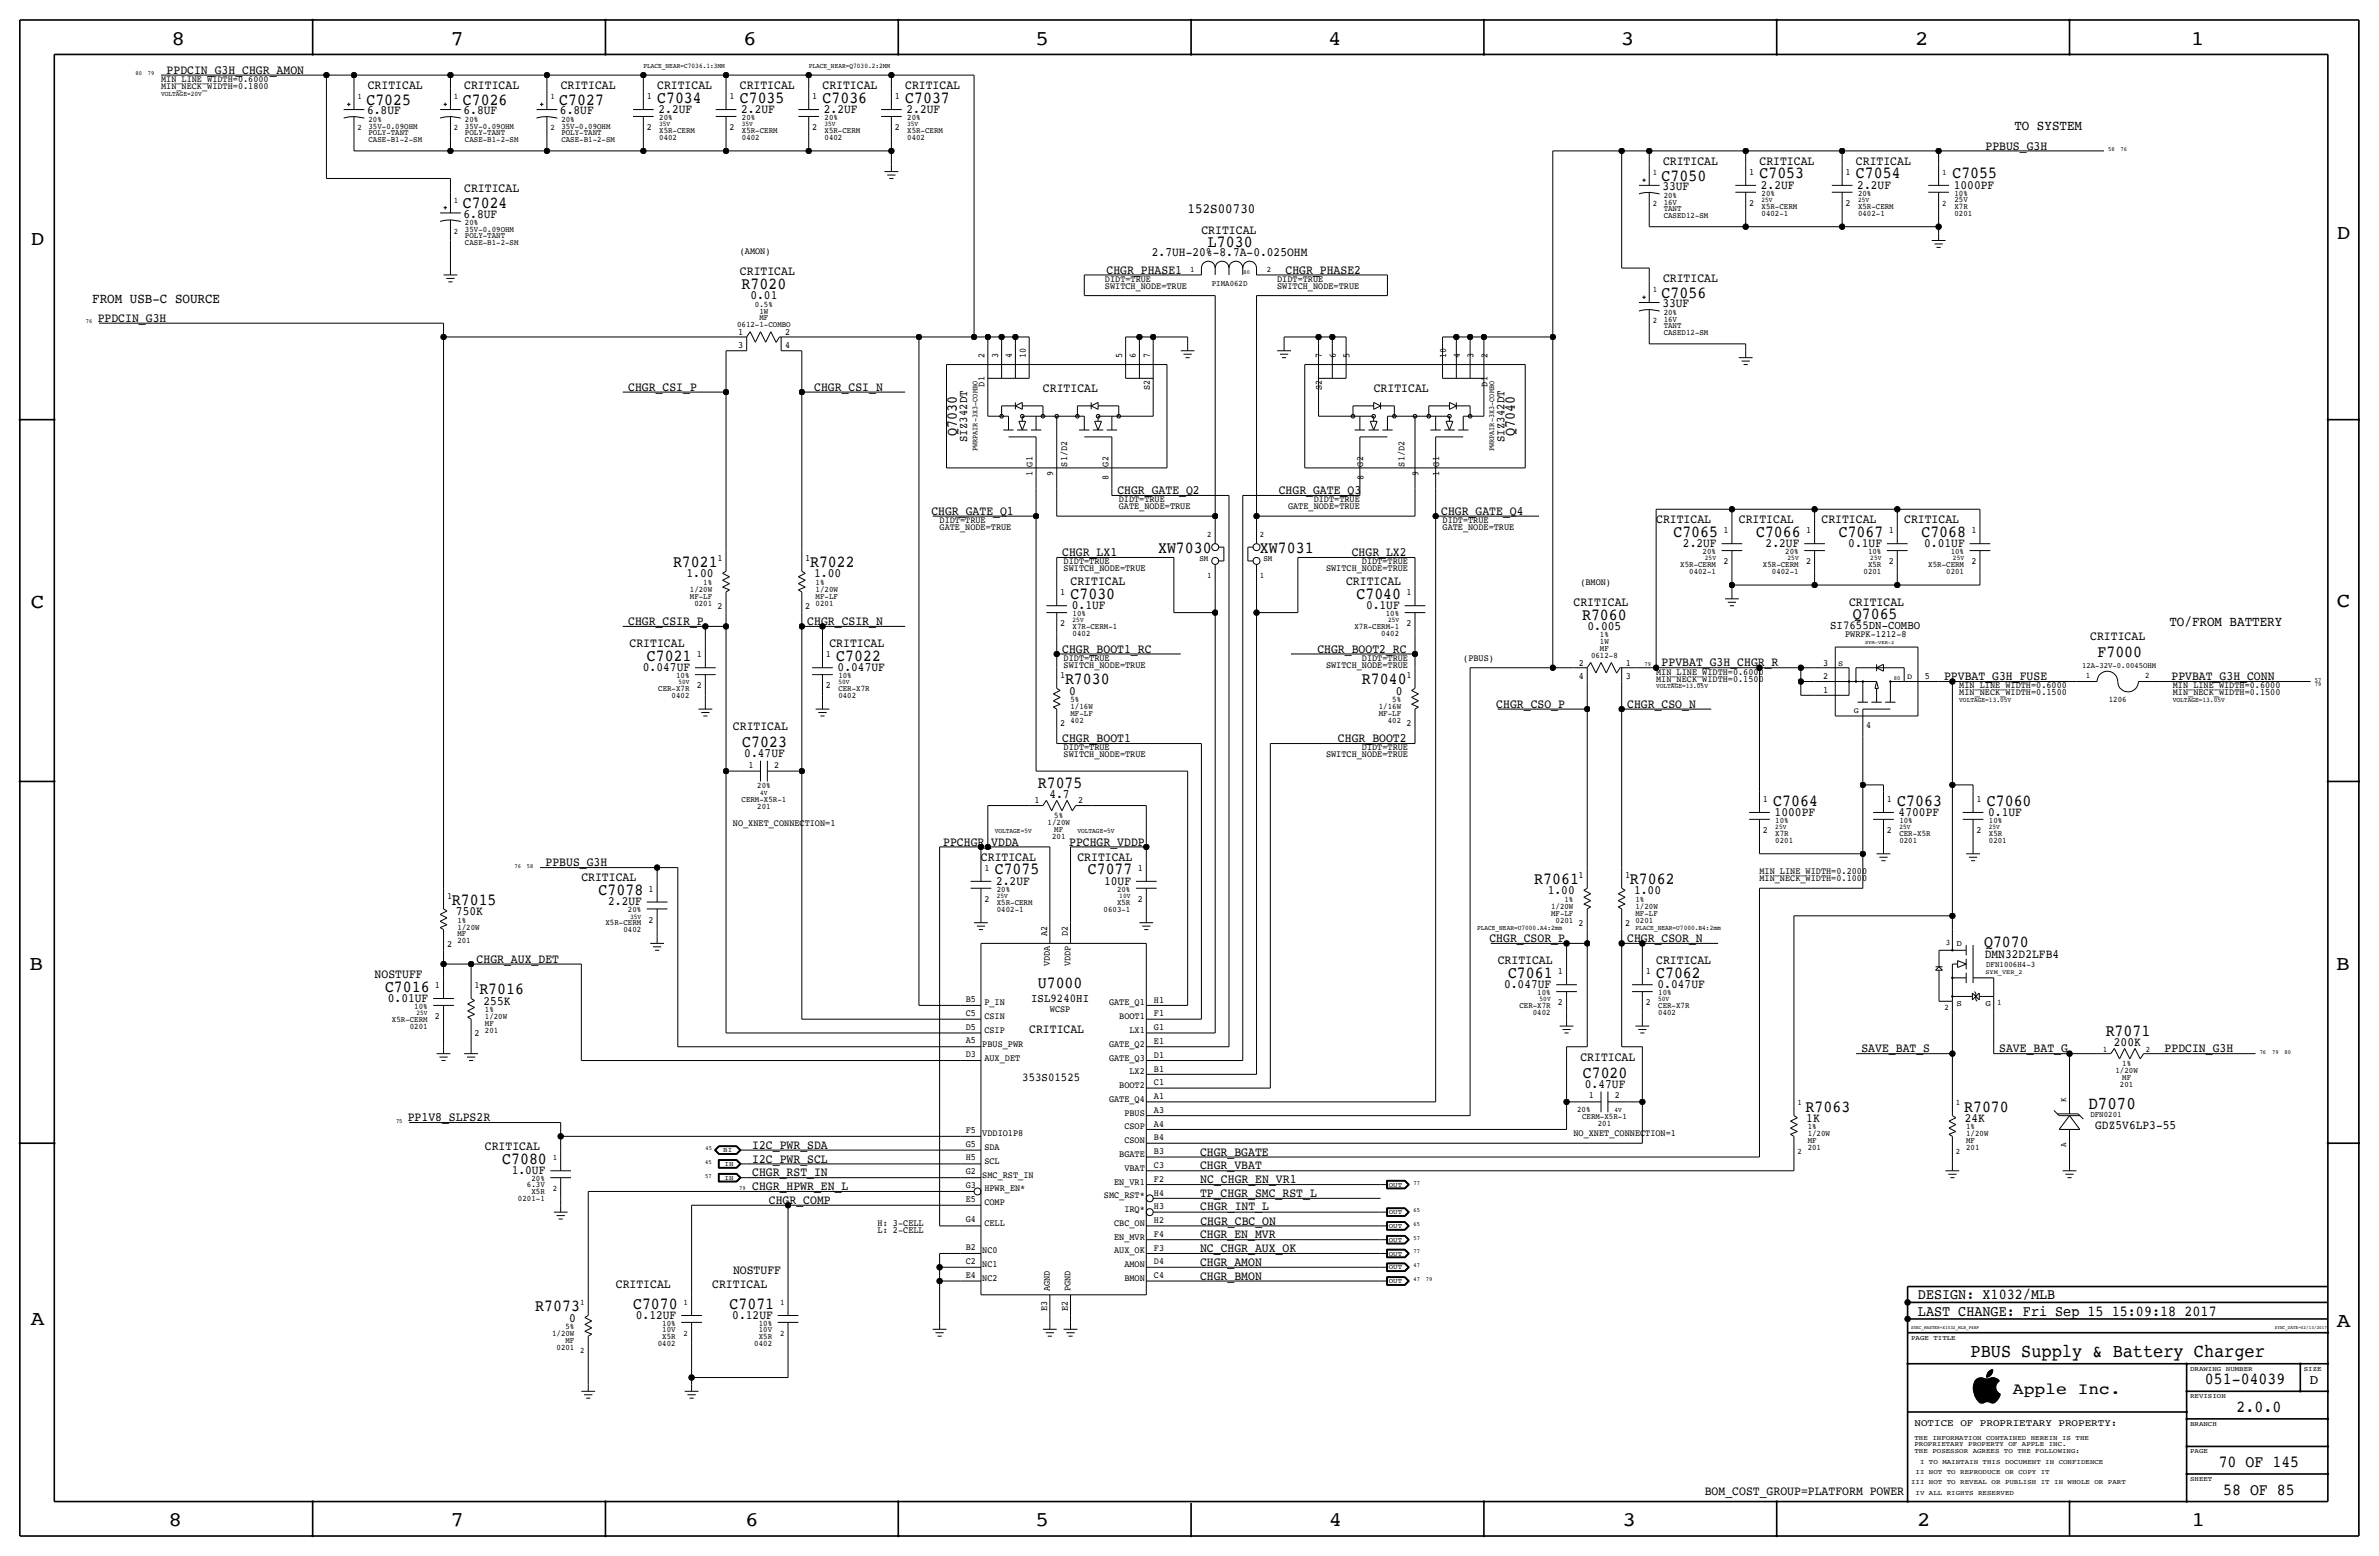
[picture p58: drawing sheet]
<svg xmlns="http://www.w3.org/2000/svg" width="877mm" height="574mm" viewBox="0 0 877 574" stroke-linecap="round" stroke-linejoin="round" font-family="sans-serif">
<defs><g id="words">
<g font-size="7.6">
<text x="63.2" y="16.5">8</text>
<text x="166.1" y="16.5">7</text>
<text x="274" y="16.5">6</text>
<text x="381.7" y="16.5">5</text>
<text x="489.7" y="16.5">4</text>
<text x="597.6" y="16.5">3</text>
<text x="706.1" y="16.5">2</text>
<text x="807.7" y="16.5">1</text>
<text x="861.5" y="88.1">D</text>
<text x="11.4" y="90.4">D</text>
<text x="11.4" y="224.3">C</text>
<text x="861.5" y="223.8">C</text>
<text x="10.8" y="357.6">B</text>
<text x="861.3" y="357.4">B</text>
<text x="11.3" y="488.4">A</text>
<text x="861.5" y="489.2">A</text>
<text x="62.2" y="562.6">8</text>
<text x="166" y="562.6">7</text>
<text x="274.8" y="562.6">6</text>
<text x="381.7" y="562.6">5</text>
<text x="489.9" y="562.6">4</text>
<text x="598.1" y="562.6">3</text>
<text x="706.8" y="562.6">2</text>
<text x="807.9" y="562.6">1</text>
</g>
<text font-size="7" x="726.5" y="500.1">PBUS Supply &amp; Battery Charger</text>
<text font-size="6.5" x="770" y="408.9">D7070</text>
<g font-size="6.2">
<text x="135.1" y="38.6">C7025</text>
<text x="170.6" y="38.6">C7026</text>
<text x="206.2" y="38.6">C7027</text>
<text x="242.3" y="37.8">C7034</text>
<text x="272.7" y="37.8">C7035</text>
<text x="303.2" y="37.8">C7036</text>
<text x="333.7" y="37.8">C7037</text>
<text x="648.7" y="65.8">C7053</text>
<text x="684.2" y="65.8">C7054</text>
<text x="719.8" y="65.8">C7055</text>
<text x="612.6" y="66.5">C7050</text>
<text x="170.6" y="76.7">C7024</text>
<text x="445.3" y="90.9">L7030</text>
<text x="273.4" y="106.7">R7020</text>
<text x="612.6" y="109.7">C7056</text>
<text x="616.9" y="197.9">C7065</text>
<text x="647.4" y="197.9">C7066</text>
<text x="677.9" y="197.9">C7067</text>
<text x="708.4" y="197.9">C7068</text>
<text x="426.9" y="204">XW7030</text>
<text x="464.5" y="204">XW7031</text>
<text x="248.1" y="209">R7021</text>
<text x="298.7" y="209">R7022</text>
<text x="394.7" y="220.7">C7030</text>
<text x="500.1" y="220.7">C7040</text>
<text x="583.3" y="228.6">R7060</text>
<text x="683.1" y="228.1">Q7065</text>
<text x="238.5" y="243.6">C7021</text>
<text x="308.3" y="243.6">C7022</text>
<text x="773.3" y="242.1">F7000</text>
<text x="392.6" y="252.2">R7030</text>
<text x="502.1" y="252.2">R7040</text>
<text x="273.6" y="275.3">C7023</text>
<text x="382.6" y="290.6">R7075</text>
<text x="653.7" y="296.9">C7064</text>
<text x="699.5" y="296.9">C7063</text>
<text x="732.5" y="296.9">C7060</text>
<text x="366.7" y="322.3">C7075</text>
<text x="401" y="322.3">C7077</text>
<text x="220.7" y="329.9">C7078</text>
<text x="565.6" y="325.9">R7061</text>
<text x="600.9" y="325.9">R7062</text>
<text x="166.6" y="333.5">R7015</text>
<text x="731.5" y="349">Q7070</text>
<text x="141.9" y="365.5">C7016</text>
<text x="382.6" y="364.2">U7000</text>
<text x="556" y="360.4">C7061</text>
<text x="610.6" y="360.4">C7062</text>
<text x="176.7" y="366.5">R7016</text>
<text x="776.3" y="382">R7071</text>
<text x="583.5" y="397.3">C7020</text>
<text x="665.7" y="409.7">R7063</text>
<text x="724.1" y="409.7">R7070</text>
<text x="185.1" y="429">C7080</text>
<text x="197.3" y="483.4">R7073</text>
<text x="233.4" y="482.3">C7070</text>
<text x="268.9" y="482.3">C7071</text>
<text x="812.9" y="510.3">051-04039</text>
<text x="824.6" y="520.4">2.0.0</text>
<text x="818" y="540.8">70 OF 145</text>
<text x="819.6" y="550.9">58 OF 85</text>
</g>
<text font-size="6" x="742.1" y="513.9">Apple Inc.</text>
<g font-size="5.6">
<text x="352.8" y="160.9" transform="rotate(-90 352.8 160.9)">Q7030</text>
<text x="558.5" y="160.9" transform="rotate(-90 558.5 160.9)">Q7040</text>
<text x="707.1" y="478.8">DESIGN: X1032/MLB</text>
<text x="707.1" y="484.9">LAST CHANGE: Fri Sep 15 15:09:18 2017</text>
</g>
<g font-size="5.2">
<text x="742.6" y="48">TO SYSTEM</text>
<text x="437.8" y="78.5">152S00730</text>
<text x="34" y="111.5">FROM USB-C SOURCE</text>
<text x="799.8" y="230.9">TO/FROM BATTERY</text>
</g>
<text font-size="5" x="851.5" y="510.3">D</text>
<g font-size="4.7">
<text x="61.4" y="27.2">PPDCIN_G3H_CHGR_AMON</text>
<text x="135.6" y="32.8">CRITICAL</text>
<text x="171.1" y="32.8">CRITICAL</text>
<text x="206.7" y="32.8">CRITICAL</text>
<text x="242.3" y="32.8">CRITICAL</text>
<text x="272.7" y="32.8">CRITICAL</text>
<text x="303.2" y="32.8">CRITICAL</text>
<text x="333.7" y="32.8">CRITICAL</text>
<text x="242.8" y="41.7">2.2UF</text>
<text x="273.3" y="41.7">2.2UF</text>
<text x="303.7" y="41.7">2.2UF</text>
<text x="334.2" y="41.7">2.2UF</text>
<text x="135.3" y="42.2">6.8UF</text>
<text x="170.9" y="42.2">6.8UF</text>
<text x="206.5" y="42.2">6.8UF</text>
<text x="732" y="55.1">PPBUS_G3H</text>
<text x="613.1" y="60.7">CRITICAL</text>
<text x="648.7" y="60.7">CRITICAL</text>
<text x="684.2" y="60.7">CRITICAL</text>
<text x="171.1" y="70.9">CRITICAL</text>
<text x="612.9" y="70.1">33UF</text>
<text x="649.2" y="69.6">2.2UF</text>
<text x="684.7" y="69.6">2.2UF</text>
<text x="720.3" y="69.6">1000PF</text>
<text x="170.9" y="80.3">6.8UF</text>
<text x="442.9" y="86.1">CRITICAL</text>
<text x="424.7" y="94.5">2.7UH-20%-8.7A-0.025OHM</text>
<text x="272.8" y="101.3">CRITICAL</text>
<text x="407.9" y="100.8">CHGR_PHASE1</text>
<text x="473.9" y="100.8">CHGR_PHASE2</text>
<text x="613.1" y="103.9">CRITICAL</text>
<text x="276.6" y="110.2">0.01</text>
<text x="612.9" y="113.3">33UF</text>
<text x="36" y="118.6">PPDCIN_G3H</text>
<text x="231.6" y="144">CHGR_CSI_P</text>
<text x="300.2" y="144">CHGR_CSI_N</text>
<text x="384.5" y="144.5">CRITICAL</text>
<text x="506.5" y="144.5">CRITICAL</text>
<text x="411.9" y="182.1">CHGR_GATE_Q2</text>
<text x="471.4" y="182.1">CHGR_GATE_Q3</text>
<text x="343.4" y="189.7">CHGR_GATE_Q1</text>
<text x="531.3" y="189.7">CHGR_GATE_Q4</text>
<text x="610.6" y="192.8">CRITICAL</text>
<text x="641" y="192.8">CRITICAL</text>
<text x="671.5" y="192.8">CRITICAL</text>
<text x="702" y="192.8">CRITICAL</text>
<text x="620.4" y="201.7">2.2UF</text>
<text x="650.9" y="201.7">2.2UF</text>
<text x="681.4" y="201.7">0.1UF</text>
<text x="709.4" y="201.7">0.01UF</text>
<text x="391.6" y="205">CHGR_LX1</text>
<text x="498.3" y="205">CHGR_LX2</text>
<text x="253.1" y="212.9">1.00</text>
<text x="300.2" y="212.9">1.00</text>
<text x="394.7" y="215.6">CRITICAL</text>
<text x="496.3" y="215.6">CRITICAL</text>
<text x="395.2" y="224.5">0.1UF</text>
<text x="503.6" y="224.5">0.1UF</text>
<text x="580.1" y="223.3">CRITICAL</text>
<text x="681.7" y="223.3">CRITICAL</text>
<text x="231.6" y="230.4">CHGR_CSIR_P</text>
<text x="297.6" y="230.4">CHGR_CSIR_N</text>
<text x="585.3" y="232.2">0.005</text>
<text x="232.1" y="238.5">CRITICAL</text>
<text x="305.8" y="238.5">CRITICAL</text>
<text x="770.6" y="236">CRITICAL</text>
<text x="391.6" y="240.5">CHGR_BOOT1_RC</text>
<text x="485.7" y="240.5">CHGR_BOOT2_RC</text>
<text x="612.6" y="245.6">PPVBAT_G3H_CHGR_R</text>
<text x="237" y="247.4">0.047UF</text>
<text x="308.8" y="247.4">0.047UF</text>
<text x="716.7" y="250.7">PPVBAT_G3H_FUSE</text>
<text x="800.6" y="250.7">PPVBAT_G3H_CONN</text>
<text x="394.2" y="256">0</text>
<text x="514.6" y="256">0</text>
<text x="551.6" y="260.9">CHGR_CSO_P</text>
<text x="599.9" y="260.9">CHGR_CSO_N</text>
<text x="270.2" y="269">CRITICAL</text>
<text x="391.6" y="273.6">CHGR_BOOT1</text>
<text x="493.3" y="273.6">CHGR_BOOT2</text>
<text x="274.4" y="279.1">0.47UF</text>
<text x="386.9" y="294.1">4.7</text>
<text x="654.3" y="300.7">1000PF</text>
<text x="700" y="300.7">4700PF</text>
<text x="733" y="300.7">0.1UF</text>
<text x="347.7" y="311.8">PPCHGR_VDDA</text>
<text x="394.2" y="311.7">PPCHGR_VDDP</text>
<text x="361.6" y="317.2">CRITICAL</text>
<text x="397.2" y="317.2">CRITICAL</text>
<text x="201.1" y="319.3">PPBUS_G3H</text>
<text x="214.3" y="324.9">CRITICAL</text>
<text x="367.2" y="326.1">2.2UF</text>
<text x="407" y="326.1">10UF</text>
<text x="570.6" y="329.7">1.00</text>
<text x="602.4" y="329.7">1.00</text>
<text x="224.2" y="333.8">2.2UF</text>
<text x="168.1" y="337.3">750K</text>
<text x="549.1" y="347.2">CHGR_CSOR_P</text>
<text x="599.9" y="347.2">CHGR_CSOR_N</text>
<text x="731.7" y="353.1">DMN32D2LFB4</text>
<text x="175.7" y="354.8">CHGR_AUX_DET</text>
<text x="552.2" y="355.3">CRITICAL</text>
<text x="610.6" y="355.3">CRITICAL</text>
<text x="138.1" y="360.4">NOSTUFF</text>
<text x="554.5" y="364.2">0.047UF</text>
<text x="611.1" y="364.2">0.047UF</text>
<text x="143" y="369.3">0.01UF</text>
<text x="178.3" y="370.3">255K</text>
<text x="379.4" y="380.7">CRITICAL</text>
<text x="686.3" y="387.9">SAVE_BAT_S</text>
<text x="737.1" y="387.9">SAVE_BAT_G</text>
<text x="779.3" y="385.6">200K</text>
<text x="798" y="387.9">PPDCIN_G3H</text>
<text x="582.6" y="390.9">CRITICAL</text>
<text x="584.3" y="401.1">0.47UF</text>
<text x="150.3" y="413.3">PP1V8_SLPS2R</text>
<text x="665.9" y="413.5">1K</text>
<text x="724.4" y="413.5">24K</text>
<text x="772.4" y="416.3">GDZ5V6LP3-55</text>
<text x="178.8" y="423.9">CRITICAL</text>
<text x="277.3" y="423.4">I2C_PWR_SDA</text>
<text x="442.4" y="426">CHGR_BGATE</text>
<text x="277.3" y="428.5">I2C_PWR_SCL</text>
<text x="442.4" y="431">CHGR_VBAT</text>
<text x="188.6" y="432.8">1.0UF</text>
<text x="277.3" y="433.6">CHGR_RST_IN</text>
<text x="442.5" y="436.1">NC_CHGR_EN_VR1</text>
<text x="277.3" y="438.7">CHGR_HPWR_EN_L</text>
<text x="283.5" y="443.7">CHGR_COMP</text>
<text x="442.4" y="441.2">TP_CHGR_SMC_RST_L</text>
<text x="442.5" y="446.1">CHGR_INT_L</text>
<text x="442.6" y="451.4">CHGR_CBC_ON</text>
<text x="442.4" y="456.4">CHGR_EN_MVR</text>
<text x="442.4" y="461.5">NC_CHGR_AUX_OK</text>
<text x="442.4" y="466.6">CHGR_AMON</text>
<text x="270.2" y="469.6">NOSTUFF</text>
<text x="442.4" y="471.7">CHGR_BMON</text>
<text x="227" y="474.7">CRITICAL</text>
<text x="262.6" y="474.7">CRITICAL</text>
<text x="209.8" y="487.2">0</text>
<text x="234.4" y="486.2">0.12UF</text>
<text x="270" y="486.2">0.12UF</text>
<text x="628.5" y="550.9">BOM_COST_GROUP=PLATFORM POWER</text>
</g>
<g font-size="4.4">
<text x="356.6" y="162.9" transform="rotate(-90 356.6 162.9)">SIZ342DT</text>
<text x="554.7" y="162.9" transform="rotate(-90 554.7 162.9)">SIZ342DT</text>
<text x="674.7" y="231.8">SI7655DN-COMBO</text>
<text x="380.2" y="369.3">ISL9240HI</text>
<text x="376.9" y="398.5">353S01525</text>
</g>
<text font-size="3.7" x="705.8" y="525.5">NOTICE OF PROPRIETARY PROPERTY:</text>
<g font-size="3.5">
<text x="59.4" y="30.2">MIN_LINE_WIDTH=0.6000</text>
<text x="59.4" y="32.8">MIN_NECK_WIDTH=0.1800</text>
<text x="238.5" y="36.6">1</text>
<text x="268.9" y="36.6">1</text>
<text x="299.4" y="36.6">1</text>
<text x="329.9" y="36.6">1</text>
<text x="238.5" y="48">2</text>
<text x="268.9" y="48">2</text>
<text x="299.4" y="48">2</text>
<text x="329.9" y="48">2</text>
<text x="644.9" y="64.5">1</text>
<text x="680.4" y="64.5">1</text>
<text x="644.9" y="75.9">2</text>
<text x="680.4" y="75.9">2</text>
<text x="272.7" y="93.7">(AMON)</text>
<text x="407.4" y="103.9">DIDT=TRUE</text>
<text x="407.4" y="106.4">SWITCH_NODE=TRUE</text>
<text x="470.9" y="103.9">DIDT=TRUE</text>
<text x="470.9" y="106.4">SWITCH_NODE=TRUE</text>
<text x="272.1" y="123.4">1</text>
<text x="289.5" y="123.4">2</text>
<text x="272.1" y="128.3">3</text>
<text x="289.5" y="128.3">4</text>
<text x="362.9" y="131.8" transform="rotate(-90 362.9 131.8)">2</text>
<text x="368" y="131.8" transform="rotate(-90 368 131.8)">3</text>
<text x="373.1" y="131.8" transform="rotate(-90 373.1 131.8)">4</text>
<text x="378.1" y="131.8" transform="rotate(-90 378.1 131.8)">10</text>
<text x="413.7" y="131.8" transform="rotate(-90 413.7 131.8)">5</text>
<text x="418.8" y="131.8" transform="rotate(-90 418.8 131.8)">6</text>
<text x="423.9" y="131.8" transform="rotate(-90 423.9 131.8)">7</text>
<text x="487.4" y="131.8" transform="rotate(-90 487.4 131.8)">7</text>
<text x="492.5" y="131.8" transform="rotate(-90 492.5 131.8)">6</text>
<text x="497.5" y="131.8" transform="rotate(-90 497.5 131.8)">5</text>
<text x="533.1" y="131.8" transform="rotate(-90 533.1 131.8)">10</text>
<text x="538.2" y="131.8" transform="rotate(-90 538.2 131.8)">4</text>
<text x="543.3" y="131.8" transform="rotate(-90 543.3 131.8)">3</text>
<text x="548.3" y="131.8" transform="rotate(-90 548.3 131.8)">2</text>
<text x="362.9" y="142.5" transform="rotate(-90 362.9 142.5)">D1</text>
<text x="423.9" y="143.7" transform="rotate(-90 423.9 143.7)">S2</text>
<text x="487.4" y="143.7" transform="rotate(-90 487.4 143.7)">S2</text>
<text x="548.3" y="142.5" transform="rotate(-90 548.3 142.5)">D1</text>
<text x="380.7" y="172" transform="rotate(-90 380.7 172)">G1</text>
<text x="393.4" y="172" transform="rotate(-90 393.4 172)">S1/D2</text>
<text x="408.6" y="172" transform="rotate(-90 408.6 172)">G2</text>
<text x="502.6" y="172" transform="rotate(-90 502.6 172)">G2</text>
<text x="517.9" y="172" transform="rotate(-90 517.9 172)">S1/D2</text>
<text x="530.6" y="172" transform="rotate(-90 530.6 172)">G1</text>
<text x="380.7" y="175.6" transform="rotate(-90 380.7 175.6)">1</text>
<text x="388.3" y="175.6" transform="rotate(-90 388.3 175.6)">9</text>
<text x="408.6" y="176.9" transform="rotate(-90 408.6 176.9)">8</text>
<text x="502.6" y="176.9" transform="rotate(-90 502.6 176.9)">8</text>
<text x="522.9" y="175.6" transform="rotate(-90 522.9 175.6)">9</text>
<text x="530.6" y="175.6" transform="rotate(-90 530.6 175.6)">1</text>
<text x="412.4" y="185.2">DIDT=TRUE</text>
<text x="484.3" y="185.2">DIDT=TRUE</text>
<text x="412.4" y="187.7">GATE_NODE=TRUE</text>
<text x="474.9" y="187.7">GATE_NODE=TRUE</text>
<text x="346.4" y="195.3">GATE_NODE=TRUE</text>
<text x="346.4" y="192.8">DIDT=TRUE</text>
<text x="531.8" y="192.8">DIDT=TRUE</text>
<text x="531.8" y="195.3">GATE_NODE=TRUE</text>
<text x="635.3" y="196.6">1</text>
<text x="665.8" y="196.6">1</text>
<text x="696.3" y="196.6">1</text>
<text x="726.8" y="196.6">1</text>
<text x="264.5" y="206.8">1</text>
<text x="296.9" y="206.8">1</text>
<text x="392.1" y="208">DIDT=TRUE</text>
<text x="502.1" y="208">DIDT=TRUE</text>
<text x="635.3" y="208">2</text>
<text x="665.8" y="208">2</text>
<text x="696.3" y="208">2</text>
<text x="726.8" y="208">2</text>
<text x="392.1" y="210.6">SWITCH_NODE=TRUE</text>
<text x="488.9" y="210.6">SWITCH_NODE=TRUE</text>
<text x="582.6" y="215.6">(BMON)</text>
<text x="390.9" y="219.5">1</text>
<text x="518.5" y="219.5">1</text>
<text x="264.5" y="224.5">2</text>
<text x="296.9" y="224.5">2</text>
<text x="390.9" y="230.9">2</text>
<text x="518.5" y="230.9">2</text>
<text x="680.2" y="235">PWRPK-1212-8</text>
<text x="256.9" y="242.3">1</text>
<text x="304.5" y="242.3">1</text>
<text x="392.1" y="243.6">DIDT=TRUE</text>
<text x="502.1" y="243.6">DIDT=TRUE</text>
<text x="539.4" y="243.6">(PBUS)</text>
<text x="582" y="245.4">2</text>
<text x="599.4" y="245.4">1</text>
<text x="672.1" y="245.4">3</text>
<text x="390.9" y="249.9">1</text>
<text x="392.1" y="246.1">SWITCH_NODE=TRUE</text>
<text x="488.9" y="246.1">SWITCH_NODE=TRUE</text>
<text x="518.5" y="249.9">1</text>
<text x="582" y="250.2">4</text>
<text x="599.4" y="250.2">3</text>
<text x="610.6" y="251.2">MIN_NECK_WIDTH=0.1500</text>
<text x="610.6" y="248.7">MIN_LINE_WIDTH=0.6000</text>
<text x="672.1" y="250.4">2</text>
<text x="709.6" y="250.4">5</text>
<text x="256.9" y="253.7">2</text>
<text x="304.5" y="253.7">2</text>
<text x="672.1" y="255.5">1</text>
<text x="722.3" y="253.7">MIN_LINE_WIDTH=0.6000</text>
<text x="722.3" y="256.3">MIN_NECK_WIDTH=0.1500</text>
<text x="801.1" y="256.3">MIN_NECK_WIDTH=0.1500</text>
<text x="801.1" y="253.7">MIN_LINE_WIDTH=0.6000</text>
<text x="390.9" y="267.7">2</text>
<text x="518.5" y="267.7">2</text>
<text x="688" y="268.2">4</text>
<text x="392.1" y="276.6">DIDT=TRUE</text>
<text x="392.1" y="279.1">SWITCH_NODE=TRUE</text>
<text x="488.9" y="279.1">SWITCH_NODE=TRUE</text>
<text x="502.1" y="276.6">DIDT=TRUE</text>
<text x="275.9" y="283">1</text>
<text x="285.4" y="283">2</text>
<text x="381.3" y="296.2">1</text>
<text x="397.5" y="296.2">2</text>
<text x="649.9" y="295.7">1</text>
<text x="695.7" y="295.7">1</text>
<text x="728.7" y="295.7">1</text>
<text x="270.2" y="304.5">NO_XNET_CONNECTION=1</text>
<text x="649.9" y="307.1">2</text>
<text x="695.7" y="307.1">2</text>
<text x="728.7" y="307.1">2</text>
<text x="362.9" y="321.1">1</text>
<text x="419.4" y="321.1">1</text>
<text x="582" y="323.6">1</text>
<text x="599.1" y="323.6">1</text>
<text x="648.7" y="322.3">MIN_LINE_WIDTH=0.2000</text>
<text x="239.1" y="328.7">1</text>
<text x="648.7" y="324.9">MIN_NECK_WIDTH=0.1000</text>
<text x="164.8" y="331.2">1</text>
<text x="362.9" y="332.5">2</text>
<text x="419.4" y="332.5">2</text>
<text x="239.1" y="340.1">2</text>
<text x="582" y="341.4">2</text>
<text x="599.1" y="341.4">2</text>
<text x="386" y="345.2" transform="rotate(-90 386 345.2)">A2</text>
<text x="393.6" y="345.2" transform="rotate(-90 393.6 345.2)">D2</text>
<text x="164.8" y="349">2</text>
<text x="387" y="356.1" transform="rotate(-90 387 356.1)">VDDA</text>
<text x="394.7" y="356.1" transform="rotate(-90 394.7 356.1)">VDDP</text>
<text x="574.4" y="359.2">1</text>
<text x="606.8" y="359.2">1</text>
<text x="160.4" y="364.2">1</text>
<text x="175" y="364.2">1</text>
<text x="356.1" y="369.3">B5</text>
<text x="362.9" y="370.6">P_IN</text>
<text x="408.9" y="370.6">GATE_Q1</text>
<text x="425.4" y="369.6">H1</text>
<text x="574.4" y="370.6">2</text>
<text x="606.8" y="370.6">2</text>
<text x="160.4" y="375.7">2</text>
<text x="356.1" y="374.4">C5</text>
<text x="362.9" y="375.7">CSIN</text>
<text x="387.1" y="373.1">WCSP</text>
<text x="412.6" y="375.7">BOOT1</text>
<text x="425.4" y="374.6">F1</text>
<text x="175" y="382">2</text>
<text x="356.1" y="379.5">D5</text>
<text x="362.9" y="380.7">CSIP</text>
<text x="416.4" y="380.7">LX1</text>
<text x="425.4" y="379.7">G1</text>
<text x="356.1" y="384.6">A5</text>
<text x="356.1" y="389.6">D3</text>
<text x="362.2" y="385.8">PBUS_PWR</text>
<text x="408.9" y="385.8">GATE_Q2</text>
<text x="425.4" y="389.9">D1</text>
<text x="425.4" y="384.8">E1</text>
<text x="362.9" y="390.9">AUX_DET</text>
<text x="408.9" y="390.9">GATE_Q3</text>
<text x="416.4" y="396">LX2</text>
<text x="425.4" y="395">B1</text>
<text x="412.6" y="401.1">BOOT2</text>
<text x="425.4" y="400">C1</text>
<text x="408.9" y="406.1">GATE_Q4</text>
<text x="425.4" y="405.1">A1</text>
<text x="585.8" y="404.9">1</text>
<text x="595.3" y="404.9">2</text>
<text x="414.5" y="411.2">PBUS</text>
<text x="425.4" y="410.2">A3</text>
<text x="356.1" y="417.6">F5</text>
<text x="362.2" y="418.8">VDDIO1P8</text>
<text x="414.5" y="416.3">CSOP</text>
<text x="425.4" y="415.3">A4</text>
<text x="580.1" y="418.8">NO_XNET_CONNECTION=1</text>
<text x="356.1" y="422.7">G5</text>
<text x="362.9" y="423.9">SDA</text>
<text x="414.5" y="421.4">CSON</text>
<text x="425.4" y="420.4">B4</text>
<text x="425.4" y="425.4">B3</text>
<text x="356.1" y="427.7">H5</text>
<text x="362.9" y="429">SCL</text>
<text x="412.6" y="426.5">BGATE</text>
<text x="414.5" y="431.5">VBAT</text>
<text x="425.4" y="430.5">C3</text>
<text x="356.1" y="437.9">G3</text>
<text x="356.1" y="432.8">G2</text>
<text x="362.2" y="434.1">SMC_RST_IN</text>
<text x="410.8" y="436.6">EN_VR1</text>
<text x="425.4" y="435.6">F2</text>
<text x="356.1" y="443">E5</text>
<text x="362.9" y="439.2">HPWR_EN*</text>
<text x="407" y="441.7">SMC_RST*</text>
<text x="425.4" y="440.7">H4</text>
<text x="362.9" y="444.2">COMP</text>
<text x="414.5" y="446.8">IRQ*</text>
<text x="425.4" y="445.8">H3</text>
<text x="323.5" y="451.9">H: 3-CELL</text>
<text x="323.5" y="454.4">L: 2-CELL</text>
<text x="356.1" y="450.6">G4</text>
<text x="362.9" y="451.9">CELL</text>
<text x="410.8" y="451.9">CBC_ON</text>
<text x="425.4" y="455.9">F4</text>
<text x="425.4" y="450.8">H2</text>
<text x="356.1" y="460.8">B2</text>
<text x="410.8" y="456.9">EN_MVR</text>
<text x="425.4" y="461">F3</text>
<text x="356.1" y="465.8">C2</text>
<text x="362.2" y="467.1">NC1</text>
<text x="362.2" y="462">NC0</text>
<text x="410.8" y="462">AUX_OK</text>
<text x="414.5" y="467.1">AMON</text>
<text x="425.4" y="466.1">D4</text>
<text x="356.1" y="470.9">E4</text>
<text x="362.2" y="472.2">NC2</text>
<text x="414.5" y="472.2">BMON</text>
<text x="425.4" y="471.2">C4</text>
<text x="387" y="476" transform="rotate(-90 387 476)">AGND</text>
<text x="394.7" y="476" transform="rotate(-90 394.7 476)">PGND</text>
<text x="386" y="483.3" transform="rotate(-90 386 483.3)">E3</text>
<text x="393.6" y="483.3" transform="rotate(-90 393.6 483.3)">E2</text>
</g>
<g font-size="3.1">
<text x="131.8" y="36.6">1</text>
<text x="167.3" y="36.6">1</text>
<text x="202.9" y="36.6">1</text>
<text x="135.8" y="47.5">35V-0.09OHM</text>
<text x="135.8" y="45">20%</text>
<text x="171.4" y="45">20%</text>
<text x="171.4" y="47.5">35V-0.09OHM</text>
<text x="207" y="45">20%</text>
<text x="207" y="47.5">35V-0.09OHM</text>
<text x="243" y="44.2">20%</text>
<text x="273.5" y="44.2">20%</text>
<text x="304" y="44.2">20%</text>
<text x="334.5" y="44.2">20%</text>
<text x="131.8" y="48">2</text>
<text x="135.8" y="52.3">CASE-B1-2-SM</text>
<text x="135.8" y="49.8">POLY-TANT</text>
<text x="167.3" y="48">2</text>
<text x="171.4" y="52.3">CASE-B1-2-SM</text>
<text x="171.4" y="49.8">POLY-TANT</text>
<text x="202.9" y="48">2</text>
<text x="207" y="52.3">CASE-B1-2-SM</text>
<text x="207" y="49.8">POLY-TANT</text>
<text x="243" y="51.6">0402</text>
<text x="243" y="49">X5R-CERM</text>
<text x="273.5" y="51.6">0402</text>
<text x="273.5" y="49">X5R-CERM</text>
<text x="304" y="51.6">0402</text>
<text x="304" y="49">X5R-CERM</text>
<text x="334.5" y="51.6">0402</text>
<text x="334.5" y="49">X5R-CERM</text>
<text x="609.3" y="64.5">1</text>
<text x="716" y="64.5">1</text>
<text x="167.3" y="74.7">1</text>
<text x="609.3" y="75.9">2</text>
<text x="613.4" y="75.4">16V</text>
<text x="613.4" y="77.7">TANT</text>
<text x="613.4" y="72.9">20%</text>
<text x="649.4" y="72.1">20%</text>
<text x="649.4" y="77">X5R-CERM</text>
<text x="685" y="72.1">20%</text>
<text x="685" y="77">X5R-CERM</text>
<text x="716" y="75.9">2</text>
<text x="720.5" y="77">X7R</text>
<text x="720.5" y="72.1">10%</text>
<text x="720.5" y="74.4">25V</text>
<text x="171.4" y="83.1">20%</text>
<text x="613.4" y="80.3">CASED12-SM</text>
<text x="649.4" y="79.5">0402-1</text>
<text x="685" y="79.5">0402-1</text>
<text x="720.5" y="79.5">0201</text>
<text x="167.3" y="86.1">2</text>
<text x="171.4" y="87.9">POLY-TANT</text>
<text x="171.4" y="85.6">35V-0.09OHM</text>
<text x="171.4" y="90.4">CASE-B1-2-SM</text>
<text x="438.7" y="100.1">1</text>
<text x="467.1" y="100.1">2</text>
<text x="446.7" y="105.4">PIMA062D</text>
<text x="609.3" y="107.7">1</text>
<text x="278.3" y="113">0.5%</text>
<text x="280" y="118.1">MF</text>
<text x="280" y="115.6">1W</text>
<text x="609.3" y="119.1">2</text>
<text x="613.4" y="118.6">16V</text>
<text x="613.4" y="116.1">20%</text>
<text x="271.7" y="120.7">0612-1-COMBO</text>
<text x="613.4" y="120.9">TANT</text>
<text x="613.4" y="123.4">CASED12-SM</text>
<text x="445.1" y="197.9">2</text>
<text x="464.5" y="197.9">2</text>
<text x="442.2" y="206.8">SM</text>
<text x="465.8" y="206.8">SM</text>
<text x="619.5" y="209">X5R-CERM</text>
<text x="627.7" y="204.2">20%</text>
<text x="649.9" y="209">X5R-CERM</text>
<text x="658.2" y="204.2">20%</text>
<text x="688.7" y="209">X5R</text>
<text x="688.7" y="204.2">10%</text>
<text x="710.9" y="209">X5R-CERM</text>
<text x="719.2" y="204.2">10%</text>
<text x="259.3" y="215.6">1%</text>
<text x="300.7" y="215.6">1%</text>
<text x="445.1" y="213.1">1</text>
<text x="464.5" y="213.1">1</text>
<text x="622.8" y="211.6">0402-1</text>
<text x="653.2" y="211.6">0402-1</text>
<text x="687" y="211.6">0201</text>
<text x="717.5" y="211.6">0201</text>
<text x="254.3" y="220.7">MF-LF</text>
<text x="254.3" y="218.2">1/20W</text>
<text x="300.7" y="220.7">MF-LF</text>
<text x="300.7" y="218.2">1/20W</text>
<text x="256" y="223.3">0201</text>
<text x="300.7" y="223.3">0201</text>
<text x="395.4" y="227.1">10%</text>
<text x="510.9" y="227.1">10%</text>
<text x="395.4" y="231.9">X7R-CERM-1</text>
<text x="499.3" y="231.9">X7R-CERM-1</text>
<text x="395.4" y="234.4">0402</text>
<text x="509.2" y="234.4">0402</text>
<text x="589.9" y="235">1%</text>
<text x="589.9" y="237.5">1W</text>
<text x="586.6" y="242.6">0612-8</text>
<text x="589.9" y="240">MF</text>
<text x="249.3" y="249.9">10%</text>
<text x="309.1" y="249.9">10%</text>
<text x="768.9" y="249.9">1</text>
<text x="790.9" y="249.9">2</text>
<text x="242.7" y="254.8">CER-X7R</text>
<text x="247.6" y="257.3">0402</text>
<text x="309.1" y="257.3">0402</text>
<text x="309.1" y="254.8">CER-X7R</text>
<text x="394.7" y="258.8">5%</text>
<text x="394.7" y="261.4">1/16W</text>
<text x="394.7" y="263.9">MF-LF</text>
<text x="508.3" y="263.9">MF-LF</text>
<text x="508.3" y="261.4">1/16W</text>
<text x="513.3" y="258.8">5%</text>
<text x="777.4" y="258.8">1206</text>
<text x="394.7" y="266.4">402</text>
<text x="511.6" y="266.4">402</text>
<text x="279.2" y="290.6">20%</text>
<text x="273.4" y="295.7">CERM-X5R-1</text>
<text x="279.2" y="298.2">201</text>
<text x="386.2" y="304">1/20W</text>
<text x="388.7" y="301.5">5%</text>
<text x="654.5" y="303.3">10%</text>
<text x="700.2" y="303.3">10%</text>
<text x="733.2" y="303.3">10%</text>
<text x="387.9" y="309.1">201</text>
<text x="388.7" y="306.6">MF</text>
<text x="654.5" y="308.1">X7R</text>
<text x="654.5" y="310.6">0201</text>
<text x="700.2" y="308.1">CER-X5R</text>
<text x="700.2" y="310.6">0201</text>
<text x="733.2" y="310.6">0201</text>
<text x="733.2" y="308.1">X5R</text>
<text x="367.5" y="328.7">20%</text>
<text x="411.8" y="328.7">20%</text>
<text x="367.5" y="333.5">X5R-CERM</text>
<text x="411.8" y="333.5">X5R</text>
<text x="571.8" y="335">1/20W</text>
<text x="576.8" y="332.5">1%</text>
<text x="602.9" y="332.5">1%</text>
<text x="602.9" y="335">1/20W</text>
<text x="168.6" y="340.1">1%</text>
<text x="223.2" y="341.1">X5R-CERM</text>
<text x="231.5" y="336.3">20%</text>
<text x="367.5" y="336">0402-1</text>
<text x="406.9" y="336">0603-1</text>
<text x="571.8" y="337.6">MF-LF</text>
<text x="573.5" y="340.1">0201</text>
<text x="602.9" y="340.1">0201</text>
<text x="602.9" y="337.6">MF-LF</text>
<text x="168.6" y="347.7">201</text>
<text x="168.6" y="345.2">MF</text>
<text x="168.6" y="342.6">1/20W</text>
<text x="229.8" y="343.7">0402</text>
<text x="717.4" y="348.5">3</text>
<text x="721.3" y="348.7">D</text>
<text x="732.2" y="356.4">DFN1006H4-3</text>
<text x="152.7" y="371.9">10%</text>
<text x="560.2" y="371.6">CER-X7R</text>
<text x="566.8" y="366.8">10%</text>
<text x="611.3" y="366.8">10%</text>
<text x="611.3" y="371.6">CER-X7R</text>
<text x="721.3" y="370.8">S</text>
<text x="732" y="370.8">G</text>
<text x="736.3" y="370.6">1</text>
<text x="144.5" y="376.7">X5R-CERM</text>
<text x="178.8" y="373.1">1%</text>
<text x="178.8" y="375.7">1/20W</text>
<text x="565.1" y="374.1">0402</text>
<text x="611.3" y="374.1">0402</text>
<text x="716.9" y="372.1">2</text>
<text x="151.1" y="379.2">0201</text>
<text x="178.8" y="378.2">MF</text>
<text x="178.8" y="380.7">201</text>
<text x="775.3" y="387.6">1</text>
<text x="791.2" y="387.6">2</text>
<text x="779.9" y="395.5">1/20W</text>
<text x="782.4" y="392.9">1%</text>
<text x="781.6" y="400.6">201</text>
<text x="782.4" y="398">MF</text>
<text x="662.6" y="407.4">1</text>
<text x="721.1" y="407.4">1</text>
<text x="761.7" y="406.1" transform="rotate(-90 761.7 406.1)">K</text>
<text x="581.4" y="410">20%</text>
<text x="583.3" y="412.5">CERM-X5R-1</text>
<text x="770.7" y="411.7">DFN0201</text>
<text x="589" y="415">201</text>
<text x="666.4" y="416.3">1%</text>
<text x="666.4" y="418.8">1/20W</text>
<text x="724.9" y="416.3">1%</text>
<text x="724.9" y="418.8">1/20W</text>
<text x="662.6" y="425.2">2</text>
<text x="666.4" y="421.4">MF</text>
<text x="666.4" y="423.9">201</text>
<text x="721.1" y="425.2">2</text>
<text x="724.9" y="421.4">MF</text>
<text x="724.9" y="423.9">201</text>
<text x="761.7" y="422.7" transform="rotate(-90 761.7 422.7)">A</text>
<text x="203.8" y="427.7">1</text>
<text x="194.3" y="437.6">6.3V</text>
<text x="195.9" y="435.4">20%</text>
<text x="191" y="442.7">0201-1</text>
<text x="195.9" y="440.2">X5R</text>
<text x="203.8" y="439.2">2</text>
<text x="213.9" y="481.1">1</text>
<text x="252" y="481.1">1</text>
<text x="287.6" y="481.1">1</text>
<text x="208.5" y="490">5%</text>
<text x="244.2" y="491">10V</text>
<text x="244.2" y="488.7">10%</text>
<text x="279.7" y="491">10V</text>
<text x="279.7" y="488.7">10%</text>
<text x="203.5" y="492.5">1/20W</text>
<text x="205.2" y="497.6">0201</text>
<text x="208.5" y="495">MF</text>
<text x="242.5" y="496.1">0402</text>
<text x="244.2" y="493.5">X5R</text>
<text x="252" y="492.5">2</text>
<text x="278.1" y="496.1">0402</text>
<text x="279.7" y="493.5">X5R</text>
<text x="287.6" y="492.5">2</text>
<text x="213.9" y="498.9">2</text>
</g>
<text font-size="3" x="767.6" y="246.2">12A-32V-0.0045OHM</text>
<g font-size="2.9">
<text x="360.4" y="166.4" transform="rotate(-90 360.4 166.4)">PWRPAIR-3X3-COMBO</text>
<text x="550.9" y="166.4" transform="rotate(-90 550.9 166.4)">PWRPAIR-3X3-COMBO</text>
<text x="677.7" y="245.4">S</text>
<text x="703.1" y="250.4">D</text>
<text x="683.5" y="262.9">G</text>
</g>
<g font-size="2.6">
<text x="237.2" y="25.1">PLACE_NEAR=C7036.1:3MM</text>
<text x="298.1" y="25.1">PLACE_NEAR=Q7030.2:2MM</text>
<text x="59.4" y="35.3">VOLTAGE=20V</text>
<text x="243" y="46.5">35V</text>
<text x="273.5" y="46.5">35V</text>
<text x="304" y="46.5">35V</text>
<text x="334.5" y="46.5">35V</text>
<text x="649.4" y="74.4">25V</text>
<text x="685" y="74.4">25V</text>
<text x="628.6" y="206.5">25V</text>
<text x="659" y="206.5">25V</text>
<text x="689.5" y="206.5">25V</text>
<text x="720" y="206.5">25V</text>
<text x="395.4" y="229.4">25V</text>
<text x="511.7" y="229.4">25V</text>
<text x="250.1" y="252.2">50V</text>
<text x="309.1" y="252.2">50V</text>
<text x="610.6" y="253.7">VOLTAGE=13.05V</text>
<text x="722.3" y="258.8">VOLTAGE=13.05V</text>
<text x="801.1" y="258.8">VOLTAGE=13.05V</text>
<text x="280.3" y="293.1">4V</text>
<text x="654.5" y="305.6">25V</text>
<text x="700.2" y="305.6">25V</text>
<text x="733.2" y="305.6">25V</text>
<text x="366.7" y="307.1">VOLTAGE=5V</text>
<text x="397.2" y="307.1">VOLTAGE=5V</text>
<text x="367.5" y="331">25V</text>
<text x="412.7" y="331">10V</text>
<text x="232.3" y="338.6">35V</text>
<text x="544.5" y="342.6">PLACE_NEAR=U7000.A4:2mm</text>
<text x="602.9" y="342.6">PLACE_NEAR=U7000.B4:2mm</text>
<text x="567.6" y="369.1">50V</text>
<text x="611.3" y="369.1">50V</text>
<text x="153.6" y="374.1">25V</text>
<text x="595.2" y="410">4V</text>
</g>
<g font-size="2.5">
<text x="266.7" y="424.7">BI</text>
<text x="267.2" y="429.8">IN</text>
<text x="267.2" y="434.8">IN</text>
<text x="512" y="437.4">OUT</text>
<text x="512" y="447.5">OUT</text>
<text x="512" y="452.6">OUT</text>
<text x="512" y="457.7">OUT</text>
<text x="512" y="462.8">OUT</text>
<text x="512" y="467.9">OUT</text>
<text x="512" y="472.9">OUT</text>
<text x="704.5" y="493.8">PAGE TITLE</text>
<text x="807.4" y="505.2">DRAWING NUMBER</text>
<text x="849.3" y="505.2">SIZE</text>
<text x="807.4" y="515.4">REVISION</text>
<text x="807.4" y="525.5">BRANCH</text>
<text x="705.8" y="533.1">PROPRIETARY PROPERTY OF APPLE INC.</text>
<text x="705.8" y="530.6">THE INFORMATION CONTAINED HEREIN IS THE</text>
<text x="705.8" y="535.7">THE POSESSOR AGREES TO THE FOLLOWING:</text>
<text x="707.8" y="539.5">I TO MAINTAIN THIS DOCUMENT IN CONFIDENCE</text>
<text x="807.4" y="535.7">PAGE</text>
<text x="706.2" y="543.3">II NOT TO REPRODUCE OR COPY IT</text>
<text x="807.4" y="545.8">SHEET</text>
<text x="704.5" y="547.1">III NOT TO REVEAL OR PUBLISH IT IN WHOLE OR PART</text>
<text x="706.2" y="550.9">IV ALL RIGHTS RESERVED</text>
</g>
<g font-size="2.3">
<text x="50" y="27.7">80</text>
<text x="54.6" y="27.7">79</text>
<text x="777.2" y="55.6">58</text>
<text x="781.8" y="55.6">76</text>
<text x="458.4" y="100.8">80</text>
<text x="31.7" y="119.1">76</text>
<text x="606.2" y="245.6">79</text>
<text x="698.2" y="250.7">80</text>
<text x="853.4" y="251.2">57</text>
<text x="853.4" y="253">79</text>
<text x="189.7" y="319.8">76</text>
<text x="194.3" y="319.8">58</text>
<text x="732" y="359.2">SYM_VER_2</text>
<text x="833.1" y="388.4">76</text>
<text x="837.6" y="388.4">79</text>
<text x="842.2" y="388.4">80</text>
<text x="146" y="413.8">75</text>
<text x="260.1" y="423.9">45</text>
<text x="260" y="429">45</text>
<text x="260" y="434.1">57</text>
<text x="521.1" y="436.6">77</text>
<text x="272.5" y="438.7">79</text>
<text x="521.1" y="446.8">65</text>
<text x="521.1" y="451.9">65</text>
<text x="521.1" y="456.9">57</text>
<text x="521.1" y="467.1">47</text>
<text x="521.1" y="462">77</text>
<text x="521.1" y="472.2">47</text>
<text x="525.7" y="472.2">79</text>
</g>
<g font-size="1.8">
<text x="687.6" y="237.2">SYM-VER-2</text>
<text x="704.5" y="490">SYNC_MASTER=X1032_MLB_P4BP</text>
<text x="838.6" y="490">SYNC_DATE=02/13/2017</text>
</g>
</g></defs>
<g fill="none" stroke="#000" stroke-width=".37">
<path d="M59.4 27.7h60.9zM120.3 27.7v38.1zM120.3 27.7h10.2zM128 38.5h1.2zM128.6 37.8v1.3zM130.5 27.7h35.6zM130.5 27.7v5.1zM130.5 32.8v7.6zM163.5 38.5h1.3zM164.1 37.8v1.3zM166.1 27.7h35.5zM166.1 27.7v5.1z"/>
<path d="M166.1 32.8v7.6zM199.1 38.5h1.3zM199.7 37.8v1.3zM201.6 27.7h35.6zM201.6 27.7v5.1zM201.6 32.8v7.6zM237.2 27.7h30.5zM237.2 27.7v5.1zM237.2 32.8v7.6zM267.7 27.7h30.4zM267.7 27.7v5.1zM267.7 32.8v7.6z"/>
<path d="M298.1 27.7h30.5zM298.1 27.7v5.1zM298.1 32.8v7.6zM328.6 27.7h30.5zM328.6 27.7v5.1zM328.6 32.8v7.6zM359.1 27.7v96.5zM126.7 40.4h7.6zM126.7 43.5a12.9 12.9 0 0 1 7.6 .1M130.5 50.5v5.1zM130.5 55.6h35.6zM130.5 42.9v7.6z"/>
<path d="M162.3 40.4h7.6zM162.3 43.5a12.9 12.9 0 0 1 7.6 .1M166.1 55.6h35.5zM166.1 50.5v5.1zM166.1 42.9v7.6zM197.8 40.4h7.6zM197.8 43.5a12.9 12.9 0 0 1 7.6 .1M201.6 55.6h35.6zM201.6 50.5v5.1zM201.6 42.9v7.6zM233.4 42.9h7.6zM233.4 40.4h7.6z"/>
<path d="M237.2 55.6h30.5zM237.2 50.5v5.1zM237.2 42.9v7.6zM263.9 40.4h7.6zM263.9 42.9h7.6zM267.7 55.6h30.4zM267.7 50.5v5.1zM267.7 42.9v7.6zM294.3 42.9h7.7zM294.3 40.4h7.7zM298.1 55.6h30.5zM298.1 50.5v5.1z"/>
<path d="M298.1 42.9v7.6zM324.8 42.9h7.6zM324.8 40.4h7.6zM328.6 50.5v5.1zM328.6 55.6v5.1zM328.6 42.9v7.6zM572.5 55.6h25.4zM572.5 55.6v68.6zM597.9 55.6h10.1zM597.9 55.6v43.2zM608 55.6h35.6zM608 55.6v5.1z"/>
<path d="M643.6 55.6h35.5zM643.6 55.6v5.1zM679.1 55.6h35.6zM679.1 55.6v5.1zM714.7 55.6v5.1zM714.7 55.6h61zM120.3 65.8h45.8zM162.3 78.5h7.6zM163.5 76.6h1.3zM164.1 75.9v1.3zM166.1 65.8v5.1zM166.1 70.9v7.6z"/>
<path d="M326.1 63.2h5.1zM327.1 64.5h3zM327.9 65.8h1.5zM328.6 60.7v2.5zM604.2 68.3h7.6zM604.2 71.5a12.9 12.9 0 0 1 7.6 0M605.5 66.4h1.3zM606.1 65.8v1.3zM608 78.5v5.1zM608 70.9v7.6zM608 60.7v7.6zM639.8 70.9h7.6z"/>
<path d="M639.8 68.3h7.6zM643.6 78.5v5.1zM643.6 60.7v7.6zM643.6 70.9v7.6zM675.3 70.9h7.7zM675.3 68.3h7.7zM679.1 78.5v5.1zM679.1 60.7v7.6zM679.1 70.9v7.6zM710.9 70.9h7.6zM710.9 68.3h7.6zM714.7 78.5v5.1z"/>
<path d="M714.7 60.7v7.6zM714.7 70.9v7.6zM162.3 81.6a12.9 12.9 0 0 1 7.6 .1M166.1 88.6v10.2zM166.1 98.8v2.5zM166.1 81v7.6zM442.9 98.8v2.5zM442.9 98.8a2.54 2.54 0 0 1 2.6-2.5 2.54 2.54 0 0 1 2.5 2.5 2.54 2.54 0 0 1 2.5-2.5 2.54 2.54 0 0 1 2.6 2.5 2.54 2.54 0 0 1 2.5-2.5 2.54 2.54 0 0 1 2.6 2.5 2.54 2.54 0 0 1 2.5-2.5 2.54 2.54 0 0 1 2.5 2.5M448 98.8v2.5zM453.1 98.8v2.5zM458.2 98.8v2.5zM463.2 98.8v2.5z"/>
<path d="M597.9 98.8h10.1zM608 98.8v5.1zM608 83.6h35.6zM643.6 83.6h35.5zM679.1 83.6h35.6zM712.2 88.6h5zM713.2 89.9h3zM713.9 91.2h1.6zM714.7 83.6v2.5zM714.7 86.1v2.5zM36.5 119.1h127zM163.5 101.3h5.1z"/>
<path d="M163.5 119.1v5.1zM164.5 102.6h3.1zM165.3 103.9h1.5zM399.7 101.3v7.7zM399.7 109h48.3zM399.7 101.3h35.6zM435.3 101.3h7.6zM448 109v81.2zM463.2 101.3h7.7zM463.2 109v81.2zM463.2 109h48.3zM470.9 101.3h40.6z"/>
<path d="M511.5 101.3v7.7zM604.2 111.5h7.6zM604.2 114.7a12.9 12.9 0 0 1 7.6 0M605.5 109.6h1.3zM606.1 109v1.2zM608 114v7.7zM608 103.9v7.6zM163.5 124.2h106.7zM163.5 124.2v203.2zM267.7 129.3v15.2zM267.7 129.3h7.6zM270.2 124.2h5.1z"/>
<path d="M275.3 124.2v5.1zM276.6 122.3l1.9 3.8zM276.6 122.3l-1.3 1.9zM280.4 122.3l-1.9 3.8zM280.4 122.3l1.9 3.8zM284.2 122.3l-1.9 3.8zM284.2 122.3l1.9 3.8zM287.4 124.2l-1.3 2zM287.4 124.2h5.7zM288 129.3h7.6zM288 124.2v5.1zM293.1 124.2h45.7z"/>
<path d="M295.6 129.3v15.2zM338.8 124.2h20.3zM338.8 124.2v246.4zM348.9 134.4h81.3zM348.9 134.4v38.1zM359.1 124.2h5.1zM364.2 139.4h15.2zM364.2 124.2h5.1zM364.2 124.2v2.5zM364.2 126.7v26.7zM369.3 124.2h5zM369.3 124.2v2.5z"/>
<path d="M369.3 126.7v12.7zM374.3 124.2v2.5zM374.3 126.7v12.7zM374.3 124.2h5.1zM379.4 124.2v2.5zM379.4 126.7v12.7zM415 139.4h10.1zM415 124.2v2.5zM415 124.2h5.1zM415 126.7v12.7zM420.1 124.2v2.5zM420.1 126.7v12.7z"/>
<path d="M420.1 124.2h5zM425.1 124.2v2.5zM425.1 126.7v26.7zM425.1 124.2h12.7zM430.2 134.4v38.1zM435.3 129.3h5.1zM436.3 130.6h3.1zM437.1 131.8h1.5zM437.8 124.2v2.5zM437.8 126.7v2.6zM470.9 129.3h5zM471.9 130.6h3z"/>
<path d="M472.6 131.8h1.6zM473.4 124.2h12.7zM473.4 124.2v2.5zM473.4 126.7v2.6zM481 134.4v38.1zM481 134.4h81.3zM486.1 124.2h5.1zM486.1 124.2v2.5zM486.1 126.7v26.7zM486.1 139.4h10.2zM491.2 124.2h5.1zM491.2 124.2v2.5z"/>
<path d="M491.2 126.7v12.7zM496.3 124.2v2.5zM496.3 126.7v12.7zM531.8 124.2h5.1zM531.8 124.2v2.5zM531.8 126.7v12.7zM531.8 139.4h15.3zM536.9 124.2v2.5zM536.9 126.7v12.7zM536.9 124.2h5.1zM542 124.2h5.1zM542 124.2v2.5z"/>
<path d="M542 126.7v12.7zM547.1 124.2h25.4zM547.1 124.2v2.5zM547.1 126.7v26.7zM562.3 134.4v38.1zM572.5 124.2v121.9zM608 126.7h35.6zM608 121.7v5zM641 131.8h5.1zM642.1 133.1h3zM642.8 134.4h1.5zM643.6 126.7v2.6z"/>
<path d="M643.6 129.3v2.5zM229.6 144.5h38.1zM267.7 144.5v58.4zM295.6 144.5h38.1zM295.6 144.5v58.4zM364.2 153.4h7.6zM369.3 149.6v3.8zM369.3 149.6h5zM369.9 158.5h3.8zM371.8 153.4v5.1zM374.3 148.3v2.6zM374.3 149.6l2.6 1.3z"/>
<path d="M374.3 149.6l2.6-1.3zM375 158.5h3.8zM375.6 155.3h2.6zM375.6 155.3l1.3 3.2zM376.9 153.4h22.8zM376.9 148.3v2.6zM376.9 149.6h7.6zM376.9 153.4v1.9zM378.2 155.3l-1.3 3.2zM380.1 158.5h3.8zM382 153.4v5.1zM384.5 149.6v3.8z"/>
<path d="M389.6 153.4v26.7zM397.2 149.6v3.8zM397.2 149.6h5.1zM397.8 158.5h3.8zM399.7 153.4v5.1zM402.3 149.6l2.5-1.3zM402.3 148.3v2.6zM402.3 149.6l2.5 1.3zM402.9 158.5h3.9zM403.6 155.3l1.2 3.2zM403.6 155.3h2.5zM404.8 148.3v2.6z"/>
<path d="M404.8 153.4v1.9zM404.8 149.6h7.6zM404.8 153.4h20.3zM406.1 155.3l-1.3 3.2zM408 158.5h3.8zM409.9 153.4v5.1zM412.4 149.6v3.8zM486.1 153.4h20.3zM498.8 149.6h7.6zM498.8 149.6v3.8zM499.4 158.5h3.8zM501.3 153.4v5.1z"/>
<path d="M504.5 158.5h3.9zM505.2 155.3h2.5zM505.2 155.3l1.2 3.2zM506.4 150.9l2.6-1.3zM506.4 148.3v2.6zM506.4 153.4v1.9zM506.4 148.3l2.6 1.3zM507.7 155.3l-1.3 3.2zM509 148.3v2.6zM509 149.6h5zM509.6 158.5h3.8zM511.5 153.4v5.1z"/>
<path d="M511.5 153.4h22.9zM514 149.6v3.8zM521.7 153.4v26.7zM526.7 149.6h7.7zM526.7 149.6v3.8zM527.4 158.5h3.8zM529.3 153.4v5.1zM532.4 158.5h3.9zM533.1 155.3l1.3 3.2zM533.1 155.3h2.5zM534.4 148.3v2.6zM534.4 148.3l2.5 1.3z"/>
<path d="M534.4 153.4v1.9zM534.4 150.9l2.5-1.3zM535.6 155.3l-1.2 3.2zM536.9 148.3v2.6zM536.9 149.6h5.1zM537.6 158.5h3.8zM539.4 153.4h7.7zM539.4 153.4v5.1zM542 149.6v3.8zM348.9 172.5h81.3zM371.8 161h10.2zM382 161v19.1z"/>
<path d="M399.7 161h10.2zM409.9 161v19.1zM481 172.5h81.3zM501.3 161v19.1zM501.3 161h10.2zM529.3 161h10.1zM529.3 161v19.1zM343.9 190.2h38.1zM382 190.2v94zM382 180.1v10.1zM389.6 180.1v10.1zM389.6 190.2h58.4z"/>
<path d="M409.9 182.6h43.2zM409.9 180.1v2.5zM448 190.2v2.6zM448 192.8v7.6zM453.1 182.6v203.2zM458.2 182.6v208.3zM458.2 182.6h43.1zM463.2 190.2h58.5zM463.2 190.2v2.6zM463.2 192.8v7.6zM501.3 180.1v2.5zM521.7 180.1v10.1z"/>
<path d="M529.3 190.2v215.9zM529.3 190.2h38.1zM529.3 180.1v10.1zM610.6 187.7v58.4zM610.6 187.7h27.9zM638.5 187.7v5.1zM638.5 192.8v7.6zM638.5 187.7h30.5zM669 187.7h30.5zM669 187.7v5.1zM669 192.8v7.6zM699.5 187.7h30.4z"/>
<path d="M699.5 187.7v5.1zM699.5 192.8v7.6zM729.9 187.7v5.1zM729.9 192.8v7.6zM266.4 216.4l2.5 1zM266.4 213.9l2.5 1.2zM266.4 211.3l2.5 1.3zM266.4 216.4l2.5-1.3zM266.4 213.9l2.5-1.3zM266.4 211.3l1.3-.7zM267.7 218.2l1.2-.8zM267.7 218.2v7.6z"/>
<path d="M267.7 202.9v7.7zM294.3 217.4l1.3 .8zM294.3 215.1l2.6 1.3zM294.3 212.6l2.6 1.3zM294.3 217.4l2.6-1zM294.3 215.1l2.6-1.2zM294.3 212.6l2.6-1.3zM295.6 218.2v7.6zM295.6 202.9v7.7zM295.6 210.6l1.3 .7zM389.6 205.5h43.2zM389.6 205.5v10.1z"/>
<path d="M389.6 215.6v7.7zM432.8 205.5v20.3zM448 215.6v10.2zM448 208v7.6zM449.3 206.8h1.9zM449.3 201.7h1.9zM451.2 201.7v5.1zM460 201.7v5.1zM460 206.8h2zM460 201.7h2zM463.2 215.6v10.2zM463.2 208v7.6z"/>
<path d="M478.5 205.5v20.3zM478.5 205.5h43.2zM521.7 205.5v10.1zM521.7 215.6v7.7zM634.7 200.4h7.6zM634.7 202.9h7.6zM638.5 210.6v5zM638.5 215.6v2.6zM638.5 202.9v7.7zM638.5 218.2v2.5zM638.5 215.6h30.5zM665.2 200.4h7.6z"/>
<path d="M665.2 202.9h7.6zM669 215.6h30.5zM669 210.6v5zM669 202.9v7.7zM695.7 200.4h7.6zM695.7 202.9h7.6zM699.5 215.6h30.4zM699.5 210.6v5zM699.5 202.9v7.7zM726.1 202.9h7.7zM726.1 200.4h7.7zM729.9 210.6v5z"/>
<path d="M729.9 202.9v7.7zM229.6 230.9h30.4zM260 230.9h7.7zM260 230.9v7.6zM260 238.5v7.6zM267.7 230.9v53.3zM267.7 225.8v5.1zM295.6 230.9v53.3zM295.6 225.8v5.1zM295.6 230.9h7.6zM303.2 230.9h30.5zM303.2 230.9v7.6z"/>
<path d="M303.2 238.5v7.6zM385.8 225.8h7.6zM385.8 223.3h7.6zM389.6 233.4v7.6zM389.6 225.8v7.6zM432.8 225.8h15.2zM448 225.8v154.9zM463.2 225.8v170.2zM463.2 225.8h15.3zM517.9 223.3h7.6zM517.9 225.8h7.6zM521.7 233.4v7.6z"/>
<path d="M521.7 225.8v7.6zM636 220.7h5zM637 222h3zM637.7 223.3h1.6zM676.6 238.5v25.4zM676.6 238.5h30.5zM707.1 238.5v25.4zM256.2 246.1h7.7zM256.2 248.7h7.7zM260 256.3v2.5zM260 258.8v2.6zM260 248.7v7.6z"/>
<path d="M299.4 248.7h7.6zM299.4 246.1h7.6zM303.2 256.3v2.5zM303.2 258.8v2.6zM303.2 248.7v7.6zM388.3 258.3l2.6 1.3zM388.3 255.8l2.6 1.2zM388.3 258.3l2.6-1.3zM388.3 255.8l2.6-1.3zM389.6 241h45.7zM389.6 241v5.1zM389.6 246.1v7.6z"/>
<path d="M389.6 253.7l1.3 .8zM475.9 241h45.8zM520.4 254.5l1.3-.8zM520.4 259.6l2.5 1zM520.4 257l2.5 1.3zM520.4 254.5l2.5 1.3zM520.4 259.6l2.5-1.3zM520.4 257l2.5-1.2zM521.7 241v5.1zM521.7 246.1v7.6zM542 246.1h30.5zM542 246.1v165.1z"/>
<path d="M572.5 246.1h7.6zM580.1 246.1h5.1zM585.2 251.2v10.2zM585.2 246.1v5.1zM586.4 244.2l-1.2 1.9zM586.4 244.2l2 3.9zM590.2 244.2l-1.8 3.9zM590.2 244.2l2 3.9zM594.1 244.2l-1.9 3.9zM594.1 244.2l1.9 3.9zM597.3 246.1l-1.3 2.1zM597.3 246.1h5.6z"/>
<path d="M597.9 251.2v10.2zM597.9 246.1v5.1zM602.9 246.1h7.7zM610.6 246.1h38.1zM648.7 246.1v45.7zM648.7 246.1h15.2zM663.9 246.1h5.1zM663.9 246.1v5.1zM663.9 251.2h5.1zM663.9 251.2v5.1zM663.9 256.3h5.1zM669 251.2h22.8z"/>
<path d="M669 256.3h12.7zM669 246.1h12.7zM681.7 246.1v10.2zM684.2 246.1h17.8zM684.2 246.1v5.1zM684.8 258.8h3.8zM686.8 251.2v7.6zM689.9 258.8h3.8zM691.2 253.7h1.3zM691.8 244.9v2.5zM691.8 253.7v5.1zM691.8 251.2l-.6 2.5z"/>
<path d="M691.8 251.2l.7 2.5zM691.8 246.1l2.6 1.3zM691.8 246.1l2.6-1.2zM694.4 244.9v2.5zM695 258.8h3.8zM696.9 251.2v7.6zM696.9 251.2h5.1zM702.1 251.2h.1M702 246.1v5.1zM702.1 251.2h12.6zM714.7 251.2h5.1zM719.8 251.2h45.7z"/>
<path d="M719.8 251.2v38.1zM765.5 251.2h7.6zM773.1 251.2a3.8 3.8 0 0 1 4.1-3.8 3.8 3.8 0 0 1 3.6 4.3 3.8 3.8 0 0 0 4 3.3 3.8 3.8 0 0 0 3.6-3.8M788.4 251.2h7.6zM796 251.2h55.9zM257.5 261.4h5.1zM258.5 262.6h3.1zM259.3 263.9h1.5zM300.7 261.4h5.1zM301.7 262.6h3zM302.5 263.9h1.5zM388.3 260.6l1.3 .8z"/>
<path d="M388.3 260.6l2.6-1zM389.6 274.1h53.3zM389.6 269v5.1zM389.6 261.4v7.6zM442.9 274.1v101.6zM468.3 274.1v127zM468.3 274.1h53.4zM521.7 269v5.1zM521.7 261.4v7.6zM521.7 261.4l1.2-.8zM552.1 261.4h33.1zM585.2 261.4v58.4z"/>
<path d="M597.9 261.4h33zM597.9 261.4v58.4zM676.6 263.9h30.5zM686.8 271.5v17.8zM686.8 261.4h10.1zM686.8 261.4v10.1zM267.7 284.2h5zM267.7 284.2v96.5zM272.7 284.2h7.7zM280.4 280.4v7.6zM282.9 280.4v7.6zM282.9 284.2h7.6z"/>
<path d="M290.5 284.2h5.1zM295.6 284.2v91.5zM364.2 296.9h15.2zM364.2 296.9v15.3zM379.4 296.9h5.1zM382 284.2h55.8zM385.8 295l1.9 3.9zM385.8 295l-1.3 1.9zM389.6 295l-1.9 3.9zM389.6 295l1.9 3.9zM393.4 295l-1.9 3.9zM393.4 295l1.9 3.9z"/>
<path d="M396.6 296.9h5.7zM396.6 296.9l-1.3 2zM402.3 296.9h20.3zM422.6 296.9v15.3zM437.8 284.2v86.4zM644.9 299.5h7.6zM648.7 291.8v7.7zM686.8 289.3v25.4zM686.8 289.3h7.6zM690.6 299.5h7.6zM694.4 289.3v2.5zM694.4 291.8v7.7z"/>
<path d="M719.8 289.3h7.6zM719.8 289.3v48.3zM723.6 299.5h7.6zM727.4 289.3v2.5zM727.4 291.8v7.7zM199.1 319.8h43.2zM242.3 319.8h7.6zM242.3 319.8v5.1zM249.9 319.8v66zM346.4 312.2v139.7zM346.4 312.2h15.2zM361.6 312.2v5z"/>
<path d="M361.6 312.2h2.6zM361.6 317.2v7.7zM364.2 312.2h22.8zM387 312.2v27.9zM394.7 312.2v27.9zM394.7 312.2h27.9zM422.6 312.2v5zM422.6 317.2v7.7zM585.2 319.8v7.6zM597.9 319.8v7.6zM644.9 302h7.6zM648.7 314.7h38.1z"/>
<path d="M648.7 309.6v5.1zM648.7 302v7.6zM686.8 314.7v12.7zM690.6 302h7.6zM691.8 314.7h5.1zM692.9 316h3zM693.6 317.2h1.5zM694.4 309.6v2.6zM694.4 302v7.6zM694.4 312.2v2.5zM723.6 302h7.6zM724.9 314.7h5z"/>
<path d="M725.9 316h3zM726.6 317.2h1.6zM727.4 309.6v2.6zM727.4 312.2v2.5zM727.4 302v7.6zM162.3 339.6l2.5-1.3zM162.3 337.1l2.5-1.3zM162.3 339.6l2.5 1.3zM162.3 337.1l2.5 1.2zM163.5 327.4v7.6zM163.5 335l1.3 .8zM238.5 335h7.6z"/>
<path d="M238.5 332.5h7.6zM242.3 324.9v7.6zM242.3 335v7.6zM357.8 324.9h7.7zM357.8 327.4h7.7zM361.6 335v2.6zM361.6 337.6v2.5zM361.6 327.4v7.6zM418.8 324.9h7.6zM418.8 327.4h7.6zM422.6 335v2.6zM422.6 337.6v2.5z"/>
<path d="M422.6 327.4v7.6zM583.9 328.2l1.3-.8zM583.9 333.2l2.5 1.1zM583.9 330.7l2.5 1.3zM583.9 328.2l2.5 1.2zM583.9 333.2l2.5-1.2zM583.9 330.7l2.5-1.3zM585.2 335v7.6zM585.2 335l1.2-.7zM596.6 334.3l1.3 .7zM596.6 332l2.5 1.2zM596.6 329.4l2.5 1.3z"/>
<path d="M596.6 334.3l2.5-1.1zM596.6 332l2.5-1.3zM596.6 329.4l2.5-1.2zM597.9 335v7.6zM597.9 327.4l1.2 .8zM648.7 327.4h38.1zM648.7 327.4v99.1zM661.4 337.6h58.4zM661.4 337.6v66zM719.8 337.6v5zM162.3 341.9l2.5-1zM162.3 341.9l1.2 .7z"/>
<path d="M163.5 355.3h10.2zM163.5 350.3v5zM163.5 355.3v5.1zM163.5 342.6v7.7zM173.7 355.3v5.1zM173.7 355.3h40.6zM214.3 355.3v35.6zM239.7 347.7h5.1zM240.7 349h3.1zM241.5 350.3h1.5zM242.3 342.6v2.6zM242.3 345.2v2.5z"/>
<path d="M359.1 340.1h5.1zM360.1 341.4h3.1zM360.9 342.6h1.5zM361.6 347.7v129.6zM361.6 347.7h61zM387 340.1v7.6zM394.7 340.1v7.6zM420.1 340.1h5zM421.1 341.4h3zM421.8 342.6h1.6zM422.6 347.7v129.6zM549.6 347.7h27.9z"/>
<path d="M577.5 347.7h7.7zM577.5 347.7v7.6zM577.5 355.3v7.7zM585.2 347.7v38.1zM585.2 342.6v5.1zM597.9 347.7v38.1zM597.9 342.6v5.1zM597.9 347.7h7.6zM605.5 347.7h27.9zM605.5 347.7v7.6zM605.5 355.3v7.7zM713.6 357.6h2.5z"/>
<path d="M713.6 357.6l1.3-1.2zM713.6 356.4h2.5zM714.9 357.6v11.5zM714.9 350.3h10zM714.9 356.4l1.2 1.2zM714.9 350.3v6.1zM719.8 355.3h1.9zM719.8 342.6v7.7zM719.8 355.3v13.7zM721.7 354.1v2.5zM721.7 354.1l3.2 1.2zM721.7 356.6l3.2-1.3z"/>
<path d="M724.9 353.4v3.9zM724.9 348.3v3.8zM724.9 358.5v3.9zM727.4 348.3v14.1zM159.7 370.6h7.6zM159.7 368h7.6zM163.5 378.2v7.6zM163.5 360.4v7.6zM163.5 370.6v7.6zM172.4 374.9l1.3 .8zM172.4 372.6l2.6 1.3zM172.4 370.1l2.6 1.2z"/>
<path d="M172.4 374.9l2.6-1zM172.4 372.6l2.6-1.3zM172.4 370.1l2.6-1.3zM173.7 375.7v7.6zM173.7 360.4v7.6zM173.7 368l1.3 .8zM295.6 375.7h58.4zM338.8 370.6h15.2zM354 370.6h7.6zM354 375.7h7.6zM422.6 370.6h7.6zM422.6 375.7h7.6z"/>
<path d="M430.2 370.6h7.6zM430.2 375.7h12.7zM573.7 363h7.7zM573.7 365.5h7.7zM575 378.2h5.1zM576 379.5h3.1zM577.5 373.1v2.6zM577.5 375.7v2.5zM577.5 365.5v7.6zM601.7 365.5h7.6zM601.7 363h7.6zM602.9 378.2h5.1z"/>
<path d="M604 379.5h3zM605.5 373.1v2.6zM605.5 375.7v2.5zM605.5 365.5v7.6zM714.9 369.1h4.9zM719.8 373.1v15.3zM719.8 369.1v4zM719.8 369.1h.1M719.8 367.3h7.4zM719.8 360.4h5.1zM727.2 366l2.5 2.6zM727.2 366v2.6z"/>
<path d="M727.4 360.4h7.6zM727.9 365.5l.5 .5zM728.4 368.6l.5 .5zM728.4 366v2.6zM729.7 366l-2.5 2.6zM729.7 366v2.6zM729.7 367.3h5.3zM735 373.1v15.3zM735 367.3v5.8zM735 360.4v6.8zM735 367.3h.1M161 388.4h5.1z"/>
<path d="M162 389.6h3zM162.8 390.9h1.5zM163.5 385.8v2.6zM171.1 388.4h5.1zM172.2 389.6h3zM172.9 390.9h1.5zM173.7 383.3v2.5zM173.7 385.8v2.6zM214.3 390.9h139.7zM249.9 385.8h104.1zM267.7 380.7h86.3zM354 385.8h7.6z"/>
<path d="M354 390.9h7.6zM354 380.7h7.6zM422.6 380.7h7.6zM422.6 385.8h7.6zM422.6 390.9h7.6zM422.6 396h7.6zM430.2 390.9h28zM430.2 396h33zM430.2 380.7h17.8zM430.2 385.8h22.9zM576.8 380.7h1.5zM577.5 385.8h7.7z"/>
<path d="M577.5 385.8v20.3zM597.9 385.8h7.6zM604.7 380.7h1.5zM605.5 385.8v20.3zM684.2 388.4h35.6zM719.8 388.4v15.2zM735 388.4h28zM763 388.4h10.1zM763 388.4v15.2zM773.1 388.4h5.1zM779.5 386.4l1.9 3.9zM779.5 386.4l-1.3 2z"/>
<path d="M783.3 386.4l1.9 3.9zM783.3 386.4l-1.9 3.9zM787.1 386.4l1.9 3.9zM787.1 386.4l-1.9 3.9zM790.3 388.4l-1.3 1.9zM790.3 388.4h5.7zM796 388.4h35.5zM150.8 413.8h55.9zM206.7 413.8v5zM206.7 418.8v5.1zM206.7 418.8h147.3zM354 418.8h7.6z"/>
<path d="M422.6 401.1h7.6zM422.6 416.3h7.6zM422.6 411.2h7.6zM422.6 406.1h7.6zM430.2 416.3h147.3zM430.2 401.1h38.1zM430.2 411.2h111.8zM430.2 406.1h99.1zM577.5 406.1v10.2zM577.5 406.1h5.1zM582.6 406.1h7.6zM590.2 402.3v7.7z"/>
<path d="M592.8 406.1h7.6zM592.8 402.3v7.7zM600.4 406.1h5.1zM605.5 406.1v15.3zM660.1 418.1l1.3 .7zM660.1 415.8l2.5 1.3zM660.1 413.3l2.5 1.2zM660.1 418.1l2.5-1zM660.1 415.8l2.5-1.3zM660.1 413.3l2.5-1.3zM661.4 418.8v7.7zM661.4 403.6v7.6z"/>
<path d="M661.4 411.2l1.2 .8zM718.5 418.1l1.3 .7zM718.5 415.8l2.6 1.3zM718.5 413.3l2.6 1.2zM718.5 418.1l2.6-1zM718.5 415.8l2.6-1.3zM718.5 413.3l2.6-1.3zM719.8 418.8v7.7zM719.8 403.6v7.6zM719.8 411.2l1.3 .8zM757.2 409.3l2 1.9zM758.5 410.6h7.7z"/>
<path d="M759.2 411.2h7.6zM759.2 416.3h7.6zM763 411.2l3.8 5.1zM763 411.2l-3.8 5.1zM763 416.3v7.6zM763 403.6v7zM766.2 410.6l1.8 1.9zM202.9 434.1h7.6zM202.9 431.5h7.6zM206.7 423.9v7.6zM206.7 434.1v7.6zM216.9 439.2h137.1z"/>
<path d="M216.9 439.2v38.1zM263.4 423.9l1.6 1.6zM263.4 423.9l1.6-1.5zM263.6 423.9l1.4 1.5zM263.6 423.9l1.4-1.4zM263.7 423.9l1.4-1.3zM263.7 423.9l1.4 1.4zM263.9 423.9l1.2-1.2zM263.9 423.9l1.2 1.3zM264.8 432.5v3.2zM264.8 435.7h6.8zM264.8 427.4v3.2z"/>
<path d="M264.8 430.6h6.8zM264.8 432.5h6.8zM264.8 427.4h6.8zM264.9 432.6h6.7zM264.9 427.5h6.7zM264.9 432.6v3zM264.9 435.6h6.7zM264.9 427.5v3zM264.9 430.5h6.7zM265 422.4h6.6zM265 425.5h6.6zM265 425.4h6.6z"/>
<path d="M265 422.5h6.6zM265 432.7v2.8zM265 435.5h6.5zM265 427.6v2.8zM265 430.4h6.5zM265 432.7h6.5zM265 427.6h6.5zM265.1 425.3h6.4zM265.1 422.6h6.4zM265.1 425.2h6.4zM265.1 422.7h6.4zM265.1 432.8h6.4z"/>
<path d="M265.1 432.8v2.6zM265.1 435.4h6.4zM265.1 427.7h6.4zM265.1 427.7v2.6zM265.1 430.3h6.4zM271.5 422.7l1.2 1.2zM271.5 432.8l1.2 1.3zM271.5 427.7l1.2 1.3zM271.5 425.2l1.2-1.3zM271.5 435.4l1.2-1.3zM271.5 430.3l1.2-1.3zM271.5 425.3l1.4-1.4z"/>
<path d="M271.5 435.5l1.4-1.4zM271.5 430.4l1.4-1.4zM271.5 422.6l1.4 1.3zM271.5 432.7l1.4 1.4zM271.5 427.6l1.4 1.4zM271.6 425.4l1.4-1.5zM271.6 435.6l1.4-1.5zM271.6 430.5l1.4-1.5zM271.6 422.5l1.4 1.4zM271.6 432.6l1.4 1.5zM271.6 427.5l1.4 1.5zM271.6 422.4l1.6 1.5z"/>
<path d="M271.6 432.5l1.6 1.6zM271.6 427.4l1.6 1.6zM271.6 425.5l1.6-1.6zM271.6 435.7l1.6-1.6zM271.6 430.6l1.6-1.6zM272.7 423.9h2.6zM272.7 434.1h2.6zM272.7 429h2.6zM275.3 429h78.7zM275.3 423.9h78.7zM275.3 434.1h78.7zM354 439.2h5.1z"/>
<path d="M354 434.1h7.6zM354 423.9h7.6zM354 429h7.6zM422.6 421.4h7.6zM422.6 436.6h7.6zM422.6 431.5h7.6zM422.6 426.5h7.6zM430.2 431.5h231.2zM430.2 426.5h218.5zM430.2 436.6h78.8zM430.2 421.4h175.3zM509 436.6h2.5z"/>
<path d="M511.2 438.2h6.8zM511.2 435.1v3.1zM511.2 435.1h6.8zM511.3 435.2v2.9zM511.3 438.1h6.7zM511.3 435.2h6.7zM511.4 435.3v2.7zM511.4 438h6.5zM511.4 435.3h6.5zM511.5 435.4h6.4zM511.5 435.4v2.5zM511.5 437.9h6.4z"/>
<path d="M517.9 435.4l1.2 1.2zM517.9 437.9l1.2-1.3zM517.9 438l1.4-1.4zM517.9 435.3l1.4 1.3zM518 438.1l1.4-1.5zM518 435.2l1.4 1.4zM518 435.1l1.6 1.5zM519.6 436.6l-1.6 1.6zM661.4 426.5v5zM717.2 431.5h5.1zM718.3 432.8h3zM719 434.1h1.5z"/>
<path d="M719.8 426.5v2.5zM719.8 429v2.5zM760.4 431.5h5.1zM761.4 432.8h3.1zM762.2 434.1h1.5zM763 423.9v5.1zM763 429v2.5zM204.2 446.8h5zM205.2 448.1h3zM205.9 449.3h1.6zM206.7 441.7v2.5zM206.7 444.2v2.6z"/>
<path d="M255 444.2h35.5zM255 444.2v33.1zM290.5 444.2v33.1zM290.5 444.2h63.5zM346.4 451.9h7.6zM354 444.2h7.6zM354 451.9h7.6zM422.6 456.9h7.6zM422.6 451.9h7.6zM425.1 441.7h5.1zM425.1 446.8h5.1zM430.2 441.7h78.8z"/>
<path d="M430.2 451.9h78.8zM430.2 446.8h78.8zM430.2 456.9h78.8zM509 456.9h2.5zM509 451.9h2.5zM509 446.8h2.5zM511.2 458.5h6.8zM511.2 455.4v3.1zM511.2 453.4h6.8zM511.2 450.3v3.1zM511.2 448.4h6.8zM511.2 445.2v3.2z"/>
<path d="M511.2 455.4h6.8zM511.2 450.3h6.8zM511.2 445.2h6.8zM511.3 455.5v2.9zM511.3 458.4h6.7zM511.3 450.4v2.9zM511.3 453.3h6.7zM511.3 445.3v3zM511.3 448.3h6.7zM511.3 455.5h6.7zM511.3 450.4h6.7zM511.3 445.3h6.7z"/>
<path d="M511.4 455.6v2.7zM511.4 458.3h6.5zM511.4 450.5v2.7zM511.4 453.2h6.5zM511.4 445.4v2.8zM511.4 448.2h6.5zM511.4 455.6h6.5zM511.4 450.5h6.5zM511.4 445.4h6.5zM511.5 455.7h6.4zM511.5 450.6h6.4zM511.5 445.5h6.4z"/>
<path d="M511.5 455.7v2.5zM511.5 458.2h6.4zM511.5 450.6v2.5zM511.5 453.1h6.4zM511.5 445.5v2.6zM511.5 448.1h6.4zM517.9 455.7l1.2 1.2zM517.9 450.6l1.2 1.3zM517.9 445.5l1.2 1.3zM517.9 458.2l1.2-1.3zM517.9 453.1l1.2-1.2zM517.9 448.1l1.2-1.3z"/>
<path d="M517.9 458.3l1.4-1.4zM517.9 453.2l1.4-1.3zM517.9 448.2l1.4-1.4zM517.9 455.6l1.4 1.3zM517.9 450.5l1.4 1.4zM517.9 445.4l1.4 1.4zM518 458.4l1.4-1.5zM518 453.3l1.4-1.4zM518 448.3l1.4-1.5zM518 455.5l1.4 1.4zM518 450.4l1.4 1.5zM518 445.3l1.4 1.5z"/>
<path d="M518 455.4l1.6 1.5zM518 450.3l1.6 1.6zM518 445.2l1.6 1.6zM519.6 456.9l-1.6 1.6zM519.6 451.9l-1.6 1.5zM519.6 446.8l-1.6 1.6zM216.9 477.3v7.6zM255 477.3v7.6zM290.5 477.3v7.6zM346.4 462h7.6zM346.4 462v5.1zM346.4 467.1v5.1z"/>
<path d="M346.4 467.1h7.6zM346.4 472.2v15.2zM346.4 472.2h7.6zM354 472.2h7.6zM354 467.1h7.6zM354 462h7.6zM361.6 477.3h61zM387 477.3v7.6zM394.7 477.3v7.6zM422.6 462h7.6zM422.6 467.1h7.6zM422.6 472.2h7.6z"/>
<path d="M430.2 462h78.8zM430.2 472.2h78.8zM430.2 467.1h78.8zM509 462h2.5zM509 472.2h2.5zM509 467.1h2.5zM511.2 463.6h6.8zM511.2 460.5v3.1zM511.2 473.8h6.8zM511.2 470.6v3.2zM511.2 468.7h6.8zM511.2 465.5v3.2z"/>
<path d="M511.2 460.5h6.8zM511.2 470.6h6.8zM511.2 465.5h6.8zM511.3 460.6v2.9zM511.3 463.5h6.7zM511.3 470.7v3zM511.3 473.7h6.7zM511.3 465.6v3zM511.3 468.6h6.7zM511.3 460.6h6.7zM511.3 470.7h6.7zM511.3 465.6h6.7z"/>
<path d="M511.4 460.7v2.7zM511.4 463.4h6.5zM511.4 470.8v2.8zM511.4 473.6h6.5zM511.4 465.7v2.8zM511.4 468.5h6.5zM511.4 460.7h6.5zM511.4 470.8h6.5zM511.4 465.7h6.5zM511.5 460.8h6.4zM511.5 470.9h6.4zM511.5 465.8h6.4z"/>
<path d="M511.5 460.8v2.5zM511.5 463.3h6.4zM511.5 470.9v2.6zM511.5 473.5h6.4zM511.5 465.8v2.6zM511.5 468.4h6.4zM517.9 460.8l1.2 1.2zM517.9 470.9l1.2 1.3zM517.9 465.8l1.2 1.3zM517.9 463.3l1.2-1.3zM517.9 473.5l1.2-1.3zM517.9 468.4l1.2-1.3z"/>
<path d="M517.9 460.7l1.4 1.3zM517.9 470.8l1.4 1.4zM517.9 465.7l1.4 1.4zM518 463.5l1.4-1.5zM518 473.7l1.4-1.5zM518 468.6l1.4-1.5zM518 460.6l1.4 1.4zM518 470.7l1.4 1.5zM518 465.6l1.4 1.5zM518 460.5l1.6 1.5zM518 470.6l1.6 1.6zM518 465.5l1.6 1.6z"/>
<path d="M518 463.6l1.6-1.6zM518 473.8l1.6-1.6zM518 468.7l1.6-1.6zM519.3 462l-1.4 1.4zM519.3 472.2l-1.4 1.4zM519.3 467.1l-1.4 1.4zM215.6 490.7l2.5 1zM215.6 488.2l2.5 1.3zM215.6 485.6l2.5 1.3zM215.6 490.7l2.5-1.2zM215.6 488.2l2.5-1.3zM215.6 485.6l1.3-.7z"/>
<path d="M216.9 492.5l1.2-.8zM216.9 492.5v7.6zM251.2 487.4h7.6zM251.2 484.9h7.6zM255 495v12.7zM255 487.4v7.6zM286.7 484.9h7.6zM286.7 487.4h7.6zM290.5 495v12.7zM290.5 487.4v7.6zM343.9 490h5zM344.9 491.2h3z"/>
<path d="M345.6 492.5h1.6zM346.4 487.4v2.6zM384.5 490h5.1zM385.5 491.2h3.1zM386.3 492.5h1.5zM387 484.9v2.5zM387 487.4v2.6zM392.1 490h5.1zM393.1 491.2h3.1zM393.9 492.5h1.5zM394.7 484.9v2.5zM394.7 487.4v2.6z"/>
<path d="M214.3 512.8h5.1zM215.3 514.1h3.1zM216.1 515.4h1.5zM216.9 500.1v10.2zM216.9 510.3v2.5zM252.4 512.8h5.1zM253.4 514.1h3.1zM254.2 515.4h1.5zM255 507.7h35.5zM255 507.7v2.6zM255 510.3v2.5zM727.5 512.2h8.4z"/>
<path d="M727.5 512.3h8.4zM727.5 512.4h8.5zM727.5 511.2h8.2zM727.5 511.3h8.2zM727.5 511.5h8.2zM727.5 511.4h8.2zM727.5 512h8.3zM727.5 512.1h8.3zM727.5 511.7h8.3zM727.5 511.8h8.3zM727.5 511.6h8.3zM727.5 511.9h8.3z"/>
<path d="M727.5 511.1h8.3zM727.6 512.8h8.6zM727.6 510.8h8.2zM727.6 511h8.2zM727.6 510.9h8.2zM727.6 510.7h8.2zM727.6 512.5h8.4zM727.6 512.6h8.4zM727.6 512.7h8.5zM727.6 512.9h8.6zM727.6 510.6h8.3zM727.6 510.5h8.3z"/>
<path d="M727.6 513h8.7zM727.6 513.1h8.8zM727.7 513.2h8.8zM727.7 510.2h8.3zM727.7 510.4h8.2zM727.7 510.3h8.3zM727.7 513.4h9.1zM727.7 513.3h9zM727.7 510.1h8.3zM727.8 509.9h8.4zM727.8 513.5h9.1zM727.8 510h8.3z"/>
<path d="M727.8 513.6h9.2zM727.8 513.8h9.6zM727.8 509.8h8.5zM727.8 513.7h9.4zM727.9 513.9h9.5zM727.9 509.7h8.4zM727.9 509.6h8.5zM727.9 514.1h9.5zM727.9 514h9.5zM728 514.2h9.4zM728 509.5h8.5zM728 509.4h8.6z"/>
<path d="M728 509.3h8.7zM728 514.4h9.3zM728.1 509.2h8.8zM728.1 514.5h9.2zM728.1 514.6h9.1zM728.1 509.1h8.9zM728.2 514.7h9zM728.2 509h8.8zM728.2 514.8h9zM728.3 514.9h8.8zM728.3 508.9h8.7zM728.3 515h8.8z"/>
<path d="M728.3 508.8h8.6zM728.3 515.1h8.7zM728.4 508.7h8.4zM728.4 515.2h8.6zM728.5 515.3h8.4zM728.5 515.4h8.4zM728.5 508.6h8.2zM728.6 515.5h8.2zM728.6 508.5h7.9zM728.7 515.6h8zM728.7 515.7h8zM728.7 508.4h7.7z"/>
<path d="M728.8 515.8h7.7zM728.9 515.9h7.6zM728.9 508.3h3.1zM728.9 516h7.5zM729 508.2h2.6zM729 516.1h7.3zM729.1 516.2h7.1zM729.2 516.3h6.9zM729.2 508.1a4.7 4.7 0 0 0-1.2 6.3l1.8 2.6 .8 .2 1-.3M729.3 508.1h2.1zM729.3 516.4h6.7zM729.4 516.5h6.5z"/>
<path d="M729.5 516.6h6.3zM729.6 516.7h2.5zM729.6 507.9h1.4zM729.7 516.8h2.1zM729.8 516.9h1.9zM729.9 517h1.6zM730.2 517.1h1zM732.4 507.5h.6zM732.4 507.6h.4zM732.4 507.4h.8zM732.4 507.3h1zM732.4 507.1h1.3z"/>
<path d="M732.4 507h1.4zM732.4 507.2h1.2zM732.5 506.9h1.4zM732.5 506.8h1.5zM732.5 506.6h1.7zM732.5 506.7h1.6zM732.6 506.5h1.7zM732.6 506.4h1.7zM732.7 506.3h1.7zM732.7 506.2h1.7zM732.8 506.1h1.7zM732.8 506h1.7z"/>
<path d="M732.9 505.9h1.6zM733 505.8h1.6zM733.1 505.7h1.5zM733.1 508.3h3.1zM733.2 505.6h1.4zM733.2 516.7h2.5zM733.3 505.5h1.4zM733.4 508.2h2.6zM733.4 505.4h1.3zM733.6 505.3h1.1zM733.6 516.8h2zM733.6 508.1a2.99 2.99 0 0 1 3.5 1 2.71 2.71 0 0 0-1.3 2.5 2.71 2.71 0 0 0 1.7 2.3 3.5 3.5 0 0 1-3.1 3.2l-1.6-.4-1.1 .2"/>
<path d="M733.7 508.1h2.1zM733.7 508.1l-1.3 .2-1.9-.4-1.3 .2M733.7 505.2h1zM733.8 516.9h1.7zM733.9 505.1h.8zM733.9 507.9h1.6zM734 517h1.3zM734.1 505h.6zM734.3 507.8h.8zM734.3 504.9h.4zM734.3 517.1h.7zM734.7 504.7a2.81 2.81 0 0 0-2.3 3 2.71 2.71 0 0 0 2.3-2.9"/>
<circle cx="369.3" cy="153.4" r=".67"/>
<circle cx="376.9" cy="153.4" r=".67"/>
<circle cx="384.5" cy="153.4" r=".67"/>
<circle cx="389.6" cy="153.4" r=".67"/>
<circle cx="397.2" cy="153.4" r=".67"/>
<circle cx="404.8" cy="153.4" r=".67"/>
<circle cx="412.4" cy="153.4" r=".67"/>
<circle cx="498.8" cy="153.4" r=".67"/>
<circle cx="506.4" cy="153.4" r=".67"/>
<circle cx="514" cy="153.4" r=".67"/>
<circle cx="521.7" cy="153.4" r=".67"/>
<circle cx="526.7" cy="153.4" r=".67"/>
<circle cx="534.4" cy="153.4" r=".67"/>
<circle cx="542" cy="153.4" r=".67"/>
<circle cx="448" cy="201.7" r="1.28"/>
<circle cx="448" cy="206.8" r="1.28"/>
<circle cx="463.2" cy="201.7" r="1.28"/>
<circle cx="463.2" cy="206.8" r="1.28"/>
<circle cx="360.4" cy="439.2" r="1.28"/>
<circle cx="423.9" cy="441.7" r="1.28"/>
<circle cx="423.9" cy="446.8" r="1.28"/>
</g>
<g fill="none" stroke="#000" stroke-width=".6" stroke-linecap="butt">
<path d="M7.3 7.4v558.8zM7.3 7.4h862.3zM115.3 7.4v12.7zM223.2 7.4v12.7zM331.2 7.4v12.7zM439.1 7.4v12.7zM547.1 7.4v12.7zM655 7.4v12.7zM763 7.4v12.7zM869.6 7.4v558.8zM20 20.1v533.4zM20 20.1h838.2z"/>
<path d="M858.2 20.1v533.4zM7.3 154.7h12.7zM858.2 154.7h11.4zM7.3 288h12.7zM858.2 288h11.4zM7.3 421.4h12.7zM858.2 421.4h11.4zM703.3 474.2v5.9zM703.3 474.2h154.9zM703.3 486.2v5zM703.3 486.2h154.9zM703.3 480.1v6.1z"/>
<path d="M703.3 480.1h154.9zM703.3 491.2v62.3zM703.3 491.2h154.9zM703.3 502.7h154.9zM806.1 502.7v50.8zM806.1 512.8h52.1zM848.1 502.7v10.1zM703.3 520.4h102.8zM806.1 533.1h52.1zM806.1 523h52.1zM20 553.5h838.2zM115.3 553.5v12.7z"/>
<path d="M223.2 553.5v12.7zM331.2 553.5v12.7zM439.1 554v12.2zM547.1 553.5v12.7zM655 553.5v12.7zM763 553.5v12.7zM806.1 543.3h52.1zM7.3 566.2h862.3z"/>
</g>
<g fill="#000" stroke="#000" stroke-width=".37">
<path d="M115.1 7.2h.4v.3h-.4zM115.1 19.9h.4v.3h-.4zM223 7.2h.4v.3h-.4zM223 19.9h.4v.3h-.4zM331 19.9h.4v.3h-.4zM331 7.2h.4v.3h-.4zM438.9 7.2h.4v.3h-.4zM438.9 19.9h.4v.3h-.4zM546.9 7.2h.4v.3h-.4zM546.9 19.9h.4v.3h-.4zM654.8 19.9h.4v.3h-.4zM654.8 7.2h.4v.3h-.4z"/>
<path d="M762.8 19.9h.4v.3h-.4zM762.8 7.2h.4v.3h-.4zM7.1 154.5h.4v.4h-.4zM19.8 154.5h.4v.4h-.4zM858 154.5h.4v.4h-.4zM869.5 154.5h.3v.4h-.3zM681.5 251h.4v.4h-.4zM684 251h.4v.4h-.4zM686.6 251h.4v.4h-.4zM696.7 251h.4v.4h-.4zM7.1 287.9h.4v.3h-.4zM19.8 287.9h.4v.3h-.4z"/>
<path d="M858 287.9h.4v.3h-.4zM869.5 287.9h.3v.3h-.3zM719.6 350.1h.4v.3h-.4zM719.6 367.1h.4v.4h-.4zM719.6 360.3h.4v.3h-.4zM7.1 421.2h.4v.4h-.4zM19.8 421.2h.4v.4h-.4zM858 421.2h.4v.4h-.4zM869.5 421.2h.3v.4h-.3zM858 491.1h.4v.3h-.4zM703.1 502.5h.4v.3h-.4zM806 502.5h.3v.3h-.3z"/>
<path d="M806 512.7h.3v.3h-.3zM847.9 512.7h.3v.3h-.3zM847.9 502.5h.3v.3h-.3zM858 502.5h.4v.3h-.4zM858 512.7h.4v.3h-.4zM806 520.3h.3v.3h-.3zM806 522.8h.3v.4h-.3zM806 533h.3v.3h-.3zM858 522.8h.4v.4h-.4zM858 533h.4v.3h-.4zM115.1 553.3h.4v.3h-.4zM223 553.3h.4v.3h-.4z"/>
<path d="M331 553.3h.4v.3h-.4zM546.9 553.3h.4v.3h-.4zM654.8 553.3h.4v.3h-.4zM703.1 553.3h.4v.3h-.4zM762.8 553.3h.4v.3h-.4zM806 543.1h.3v.4h-.3zM806 553.3h.3v.3h-.3zM858 543.1h.4v.4h-.4zM115.1 566h.4v.3h-.4zM223 566h.4v.3h-.4zM331 566h.4v.3h-.4zM438.9 566h.4v.3h-.4z"/>
<path d="M546.9 566h.4v.3h-.4zM654.8 566h.4v.3h-.4z"/>
<circle cx="120.3" cy="27.7" r="1.02"/>
<circle cx="130.5" cy="27.7" r="1.02"/>
<circle cx="166.1" cy="27.7" r="1.02"/>
<circle cx="201.6" cy="27.7" r="1.02"/>
<circle cx="237.2" cy="27.7" r="1.02"/>
<circle cx="267.7" cy="27.7" r="1.02"/>
<circle cx="298.1" cy="27.7" r="1.02"/>
<circle cx="328.6" cy="27.7" r="1.02"/>
<circle cx="166.1" cy="55.6" r="1.02"/>
<circle cx="201.6" cy="55.6" r="1.02"/>
<circle cx="237.2" cy="55.6" r="1.02"/>
<circle cx="267.7" cy="55.6" r="1.02"/>
<circle cx="298.1" cy="55.6" r="1.02"/>
<circle cx="328.6" cy="55.6" r="1.02"/>
<circle cx="597.9" cy="55.6" r="1.02"/>
<circle cx="608" cy="55.6" r="1.02"/>
<circle cx="643.6" cy="55.6" r="1.02"/>
<circle cx="679.1" cy="55.6" r="1.02"/>
<circle cx="714.7" cy="55.6" r="1.02"/>
<circle cx="643.6" cy="83.6" r="1.02"/>
<circle cx="679.1" cy="83.6" r="1.02"/>
<circle cx="714.7" cy="83.6" r="1.02"/>
<circle cx="163.5" cy="124.2" r="1.02"/>
<circle cx="338.8" cy="124.2" r="1.02"/>
<circle cx="359.1" cy="124.2" r="1.02"/>
<circle cx="364.2" cy="124.2" r="1.02"/>
<circle cx="369.3" cy="124.2" r="1.02"/>
<circle cx="374.3" cy="124.2" r="1.02"/>
<circle cx="420.1" cy="124.2" r="1.02"/>
<circle cx="425.1" cy="124.2" r="1.02"/>
<circle cx="486.1" cy="124.2" r="1.02"/>
<circle cx="491.2" cy="124.2" r="1.02"/>
<circle cx="536.9" cy="124.2" r="1.02"/>
<circle cx="542" cy="124.2" r="1.02"/>
<circle cx="547.1" cy="124.2" r="1.02"/>
<circle cx="572.5" cy="124.2" r="1.02"/>
<circle cx="267.7" cy="144.5" r="1.02"/>
<circle cx="295.6" cy="144.5" r="1.02"/>
<circle cx="382" cy="190.2" r="1.02"/>
<circle cx="448" cy="190.2" r="1.02"/>
<circle cx="463.2" cy="190.2" r="1.02"/>
<circle cx="529.3" cy="190.2" r="1.02"/>
<circle cx="638.5" cy="187.7" r="1.02"/>
<circle cx="669" cy="187.7" r="1.02"/>
<circle cx="699.5" cy="187.7" r="1.02"/>
<circle cx="638.5" cy="215.6" r="1.02"/>
<circle cx="669" cy="215.6" r="1.02"/>
<circle cx="699.5" cy="215.6" r="1.02"/>
<circle cx="260" cy="230.9" r="1.02"/>
<circle cx="267.7" cy="230.9" r="1.02"/>
<circle cx="295.6" cy="230.9" r="1.02"/>
<circle cx="303.2" cy="230.9" r="1.02"/>
<circle cx="448" cy="225.8" r="1.02"/>
<circle cx="463.2" cy="225.8" r="1.02"/>
<circle cx="389.6" cy="241" r="1.02"/>
<circle cx="521.7" cy="241" r="1.02"/>
<circle cx="572.5" cy="246.1" r="1.02"/>
<circle cx="610.6" cy="246.1" r="1.02"/>
<circle cx="648.7" cy="246.1" r="1.02"/>
<circle cx="663.9" cy="251.2" r="1.02"/>
<circle cx="663.9" cy="246.1" r="1.02"/>
<circle cx="719.8" cy="251.2" r="1.02"/>
<circle cx="585.2" cy="261.4" r="1.02"/>
<circle cx="597.9" cy="261.4" r="1.02"/>
<circle cx="267.7" cy="284.2" r="1.02"/>
<circle cx="295.6" cy="284.2" r="1.02"/>
<circle cx="686.8" cy="289.3" r="1.02"/>
<circle cx="719.8" cy="289.3" r="1.02"/>
<circle cx="242.3" cy="319.8" r="1.02"/>
<circle cx="361.6" cy="312.2" r="1.02"/>
<circle cx="364.2" cy="312.2" r="1.02"/>
<circle cx="422.6" cy="312.2" r="1.02"/>
<circle cx="686.8" cy="314.7" r="1.02"/>
<circle cx="719.8" cy="337.6" r="1.02"/>
<circle cx="163.5" cy="355.3" r="1.02"/>
<circle cx="173.7" cy="355.3" r="1.02"/>
<circle cx="577.5" cy="347.7" r="1.02"/>
<circle cx="585.2" cy="347.7" r="1.02"/>
<circle cx="597.9" cy="347.7" r="1.02"/>
<circle cx="605.5" cy="347.7" r="1.02"/>
<circle cx="719.8" cy="388.4" r="1.02"/>
<circle cx="763" cy="388.4" r="1.02"/>
<circle cx="206.7" cy="418.8" r="1.02"/>
<circle cx="577.5" cy="406.1" r="1.02"/>
<circle cx="605.5" cy="406.1" r="1.02"/>
<circle cx="290.5" cy="444.2" r="1.02"/>
<circle cx="346.4" cy="467.1" r="1.02"/>
<circle cx="346.4" cy="472.2" r="1.02"/>
<circle cx="703.3" cy="480.1" r="1.02"/>
<circle cx="703.3" cy="486.2" r="1.02"/>
<circle cx="255" cy="507.7" r="1.02"/>
</g>
<use href="#words"/>
</svg>
